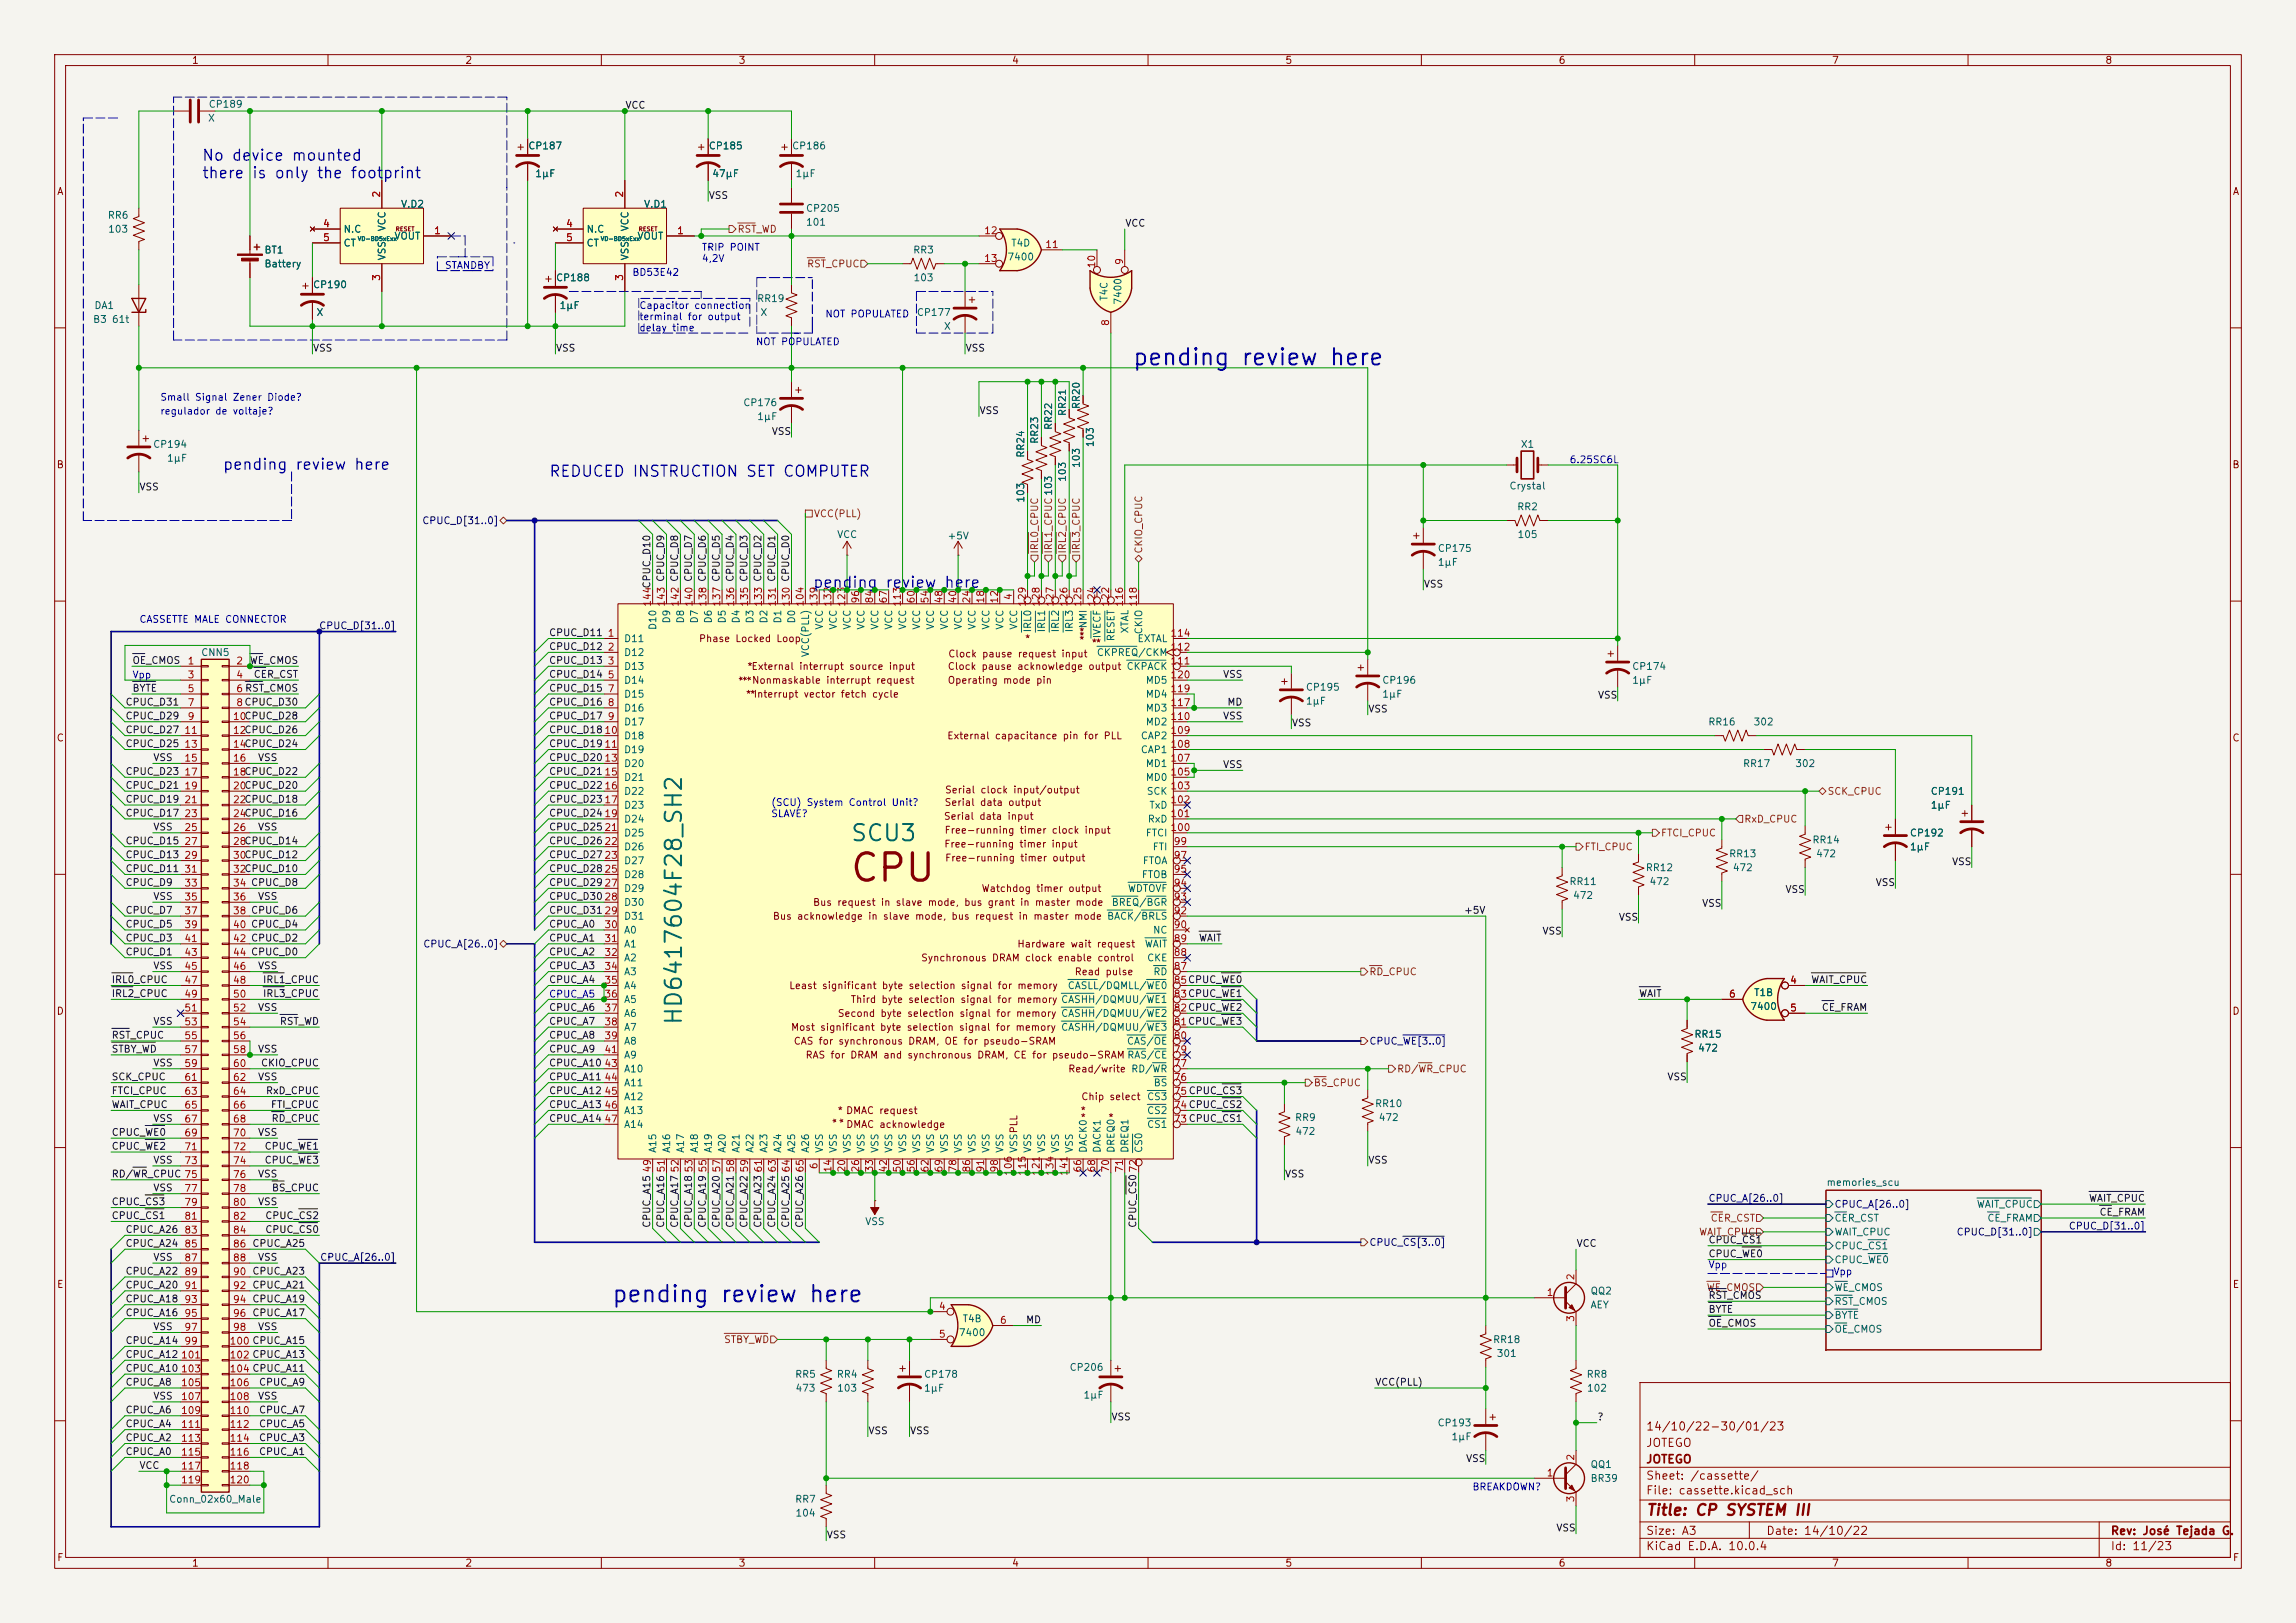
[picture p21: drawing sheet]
<svg xmlns="http://www.w3.org/2000/svg" width="420mm" height="297mm" viewBox="0 0 420 297" stroke-linecap="round" stroke-linejoin="round" font-family="sans-serif">
<defs><g id="words">
<text font-size="5" fill="#840000" x="155.2" y="162.6">CPU</text>
<g font-size="3" fill="#0000c2">
<text x="207" y="67.6">pending review here</text>
<text x="111.8" y="239.1">pending review here</text>
</g>
<g font-size="3" fill="#006464">
<text x="155.4" y="154.7">SCU3</text>
<text x="125.5" y="187.8" transform="rotate(-90 125.5 187.8)">HD6417604F28_SH2</text>
</g>
<g font-size="2" fill="#0000c2">
<text x="36.8" y="29.9">No device mounted</text>
<text x="36.8" y="33.1">there</text>
<text x="46" y="33.1">is only the footprint</text>
<text x="40.6" y="86.5">pending</text>
<text x="53.9" y="86.5">review here</text>
<text x="100.3" y="87.7">REDUCED INSTRUCTION SET COMPUTER</text>
<text x="148.6" y="108.1">pending review here</text>
</g>
<text font-size="2" fill="#840000" x="301" y="277.8">Title: CP SYSTEM III</text>
<g font-size="1.5" fill="#840000">
<text x="301" y="262.1">14/10/22-30/01/23</text>
<text x="301" y="268.1">JOTEGO</text>
<text x="301" y="265.1">JOTEGO</text>
<text x="301" y="273.8">File: cassette.kicad_sch</text>
<text x="301" y="271.1">Sheet: /cassette/</text>
<text x="301" y="281.2">Size: A3</text>
<text x="323" y="281.2">Date: 14/10/22</text>
<text x="386" y="281.2">Rev: José Tejada G.</text>
<text x="301" y="284">KiCad E.D.A. 10.0.4</text>
<text x="386" y="284">Id: 11/23</text>
</g>
<g font-size="1.3" fill="#840000">
<text x="35" y="12">1</text>
<text x="85" y="12">2</text>
<text x="135" y="12">3</text>
<text x="185" y="12">4</text>
<text x="235" y="12">5</text>
<text x="285" y="12">6</text>
<text x="335" y="12">7</text>
<text x="385" y="12">8</text>
<text x="10.3" y="36">A</text>
<text x="408.3" y="36">A</text>
<text x="10.3" y="86">B</text>
<text x="408.2" y="86">B</text>
<text x="127.7" y="117.8">Phase Locked Loop</text>
<text x="187.4" y="117.8">*</text>
<text x="197.3" y="116.5">*</text>
<text x="199.6" y="118.6">**</text>
<text x="136.6" y="122.9">*External interrupt source input</text>
<text x="136.9" y="124.8" transform="rotate(-90 136.9 124.8)">*</text>
<text x="137.5" y="125.4">Nonmaskable interrupt request</text>
<text x="137.6" y="124.8" transform="rotate(-90 137.6 124.8)">*</text>
<text x="138.4" y="124.8" transform="rotate(-90 138.4 124.8)">*</text>
<text x="173.3" y="125.4">Operating mode pin</text>
<text x="173.3" y="122.9">Clock pause acknowledge output CKPACK</text>
<text x="173.4" y="120.6">Clock pause request input</text>
<text x="136.3" y="128">**Interrupt vector fetch cycle</text>
<text x="10.3" y="136">C</text>
<text x="173.2" y="135.6">External capacitance pin for PLL</text>
<text x="408.2" y="136">C</text>
<text x="172.7" y="147.8">Serial data output</text>
<text x="172.8" y="145.5">Serial clock input/output</text>
<text x="172.6" y="150.3">Serial data input</text>
<text x="172.6" y="155.4">Free-running timer input</text>
<text x="172.7" y="152.9">Free-running timer clock input</text>
<text x="172.8" y="157.9">Free-running timer output</text>
<text x="148.6" y="166.1">Bus request in slave mode, bus grant in master mode</text>
<text x="179.5" y="163.5">Watchdog timer output</text>
<text x="141.3" y="168.6">Bus acknowledge in slave mode, bus request in master mode BACK/BRLS</text>
<text x="186" y="173.7">Hardware wait request</text>
<text x="168.4" y="176.2">Synchronous DRAM clock enable control</text>
<text x="196.5" y="178.8">Read pulse</text>
<text x="10.3" y="186">D</text>
<text x="144.3" y="181.3">Least significant byte selection signal for memory</text>
<text x="155.5" y="183.9">Third byte selection signal for memory CASHH/DQMUU/WE1</text>
<text x="408.2" y="186">D</text>
<text x="144.6" y="188.9">Most significant byte selection signal for memory CASHH/DQMUU/WE3</text>
<text x="145.1" y="191.5">CAS for synchronous DRAM, OE for pseudo-SRAM</text>
<text x="153.1" y="186.4">Second byte selection signal for memory CASHH/DQMUU/WE2</text>
<text x="147.2" y="194">RAS for DRAM and synchronous DRAM, CE for pseudo-SRAM RAS/CE</text>
<text x="195.3" y="196.6">Read/write RD/WR</text>
<text x="197.7" y="201.6">Chip select</text>
<text x="153.1" y="204.2">* DMAC request</text>
<text x="154" y="205.7" transform="rotate(-90 154 205.7)">*</text>
<text x="154.7" y="206.7">DMAC acknowledge</text>
<text x="155.3" y="205.7" transform="rotate(-90 155.3 205.7)">*</text>
<text x="197.5" y="204.2">*</text>
<text x="202.6" y="205.4">*</text>
<text x="10.3" y="236">E</text>
<text x="408.3" y="236">E</text>
<text x="10.3" y="286">F</text>
<text x="35" y="287">1</text>
<text x="85" y="287">2</text>
<text x="135" y="287">3</text>
<text x="185" y="287">4</text>
<text x="235" y="287">5</text>
<text x="285" y="287">6</text>
<text x="335" y="287">7</text>
<text x="385" y="287">8</text>
<text x="408.3" y="286">F</text>
</g>
<g font-size="1.3" fill="#006464">
<text x="37.9" y="22.6">X</text>
<text x="38.1" y="20">CP189</text>
<text x="96.5" y="27.6">CP187</text>
<text x="129.5" y="27.6">CP185</text>
<text x="144.8" y="27.6">CP186</text>
<text x="97.8" y="32.7">1µF</text>
<text x="130.2" y="32.7">47μF</text>
<text x="145.4" y="32.7">1µF</text>
<text x="19.6" y="40.3">RR6</text>
<text x="73.2" y="38.3">V.D2</text>
<text x="117.7" y="38.3">V.D1</text>
<text x="147.3" y="39.1">CP205</text>
<text x="147.3" y="41.6">101</text>
<text x="19.7" y="42.9">103</text>
<text x="48.3" y="46.7">BT1</text>
<text x="62.7" y="42.9">N.C</text>
<text x="62.7" y="45.4">CT</text>
<text x="70.8" y="47.8" transform="rotate(-90 70.8 47.8)">VSS</text>
<text x="70.8" y="42.4" transform="rotate(-90 70.8 42.4)">VCC</text>
<text x="72" y="44.2">VOUT</text>
<text x="107.2" y="42.9">N.C</text>
<text x="107.2" y="45.4">CT</text>
<text x="115.3" y="47.8" transform="rotate(-90 115.3 47.8)">VSS</text>
<text x="115.3" y="42.4" transform="rotate(-90 115.3 42.4)">VCC</text>
<text x="116.5" y="44.2">VOUT</text>
<text x="166.9" y="46.7">RR3</text>
<text x="184.2" y="48">7400</text>
<text x="184.9" y="45.4">T4D</text>
<text x="48.3" y="49.2">Battery</text>
<text x="57.2" y="53">CP190</text>
<text x="101.6" y="51.8">CP188</text>
<text x="167" y="51.8">103</text>
<text x="16.9" y="59.4">B3 61t</text>
<text x="17.2" y="56.9">DA1</text>
<text x="57.8" y="58.1">X</text>
<text x="102.2" y="56.9">1µF</text>
<text x="138.4" y="55.6">RR19</text>
<text x="139" y="58.1">X</text>
<text x="167.6" y="58.1">CP177</text>
<text x="202.9" y="55.2" transform="rotate(-90 202.9 55.2)">T4C</text>
<text x="205.4" y="55.9" transform="rotate(-90 205.4 55.9)">7400</text>
<text x="172.6" y="60.7">X</text>
<text x="135.9" y="74.6">CP176</text>
<text x="138.4" y="77.2">1µF</text>
<text x="195.3" y="76.2" transform="rotate(-90 195.3 76.2)">RR21</text>
<text x="197.8" y="75" transform="rotate(-90 197.8 75)">RR20</text>
<text x="27.9" y="82.3">CP194</text>
<text x="187.7" y="83.9" transform="rotate(-90 187.7 83.9)">RR24</text>
<text x="190.2" y="81.3" transform="rotate(-90 190.2 81.3)">RR23</text>
<text x="192.7" y="78.8" transform="rotate(-90 192.7 78.8)">RR22</text>
<text x="200.4" y="81.9" transform="rotate(-90 200.4 81.9)">103</text>
<text x="278.1" y="82.3">X1</text>
<text x="30.4" y="84.8">1µF</text>
<text x="195.3" y="88.3" transform="rotate(-90 195.3 88.3)">103</text>
<text x="197.8" y="85.7" transform="rotate(-90 197.8 85.7)">103</text>
<text x="276" y="89.9">Crystal</text>
<text x="187.7" y="92.1" transform="rotate(-90 187.7 92.1)">103</text>
<text x="192.7" y="90.8" transform="rotate(-90 192.7 90.8)">103</text>
<text x="277.4" y="93.7">RR2</text>
<text x="153" y="98.8">VCC</text>
<text x="173.2" y="99">+5V</text>
<text x="262.9" y="101.3">CP175</text>
<text x="277.5" y="98.8">105</text>
<text x="262.9" y="103.8">1µF</text>
<text x="114" y="117.8">D11</text>
<text x="120.4" y="115.4" transform="rotate(-90 120.4 115.4)">D10</text>
<text x="122.9" y="114.2" transform="rotate(-90 122.9 114.2)">D9</text>
<text x="125.4" y="114.2" transform="rotate(-90 125.4 114.2)">D8</text>
<text x="128" y="114.2" transform="rotate(-90 128 114.2)">D7</text>
<text x="130.5" y="114.2" transform="rotate(-90 130.5 114.2)">D6</text>
<text x="133.1" y="114.2" transform="rotate(-90 133.1 114.2)">D5</text>
<text x="135.6" y="114.2" transform="rotate(-90 135.6 114.2)">D4</text>
<text x="138.1" y="114.2" transform="rotate(-90 138.1 114.2)">D3</text>
<text x="140.7" y="114.2" transform="rotate(-90 140.7 114.2)">D2</text>
<text x="143.2" y="114.2" transform="rotate(-90 143.2 114.2)">D1</text>
<text x="145.8" y="114.2" transform="rotate(-90 145.8 114.2)">D0</text>
<text x="150.8" y="115.3" transform="rotate(-90 150.8 115.3)">VCC</text>
<text x="153.4" y="115.3" transform="rotate(-90 153.4 115.3)">VCC</text>
<text x="155.9" y="115.3" transform="rotate(-90 155.9 115.3)">VCC</text>
<text x="158.5" y="115.3" transform="rotate(-90 158.5 115.3)">VCC</text>
<text x="161" y="115.3" transform="rotate(-90 161 115.3)">VCC</text>
<text x="163.5" y="115.3" transform="rotate(-90 163.5 115.3)">VCC</text>
<text x="166.1" y="115.3" transform="rotate(-90 166.1 115.3)">VCC</text>
<text x="168.6" y="115.3" transform="rotate(-90 168.6 115.3)">VCC</text>
<text x="171.2" y="115.3" transform="rotate(-90 171.2 115.3)">VCC</text>
<text x="173.7" y="115.3" transform="rotate(-90 173.7 115.3)">VCC</text>
<text x="176.2" y="115.3" transform="rotate(-90 176.2 115.3)">VCC</text>
<text x="178.8" y="115.3" transform="rotate(-90 178.8 115.3)">VCC</text>
<text x="181.3" y="115.3" transform="rotate(-90 181.3 115.3)">VCC</text>
<text x="183.9" y="115.3" transform="rotate(-90 183.9 115.3)">VCC</text>
<text x="186.4" y="115.3" transform="rotate(-90 186.4 115.3)">VCC</text>
<text x="188.9" y="115.8" transform="rotate(-90 188.9 115.8)">IRL0</text>
<text x="191.5" y="115.8" transform="rotate(-90 191.5 115.8)">IRL1</text>
<text x="194" y="115.8" transform="rotate(-90 194 115.8)">IRL2</text>
<text x="196.6" y="115.8" transform="rotate(-90 196.6 115.8)">IRL3</text>
<text x="199.1" y="115.1" transform="rotate(-90 199.1 115.1)">NMI</text>
<text x="201.6" y="116.9" transform="rotate(-90 201.6 116.9)">IVECF</text>
<text x="204.2" y="117.5" transform="rotate(-90 204.2 117.5)">RESET</text>
<text x="206.7" y="116" transform="rotate(-90 206.7 116)">XTAL</text>
<text x="208" y="117.8">EXTAL</text>
<text x="209.3" y="116.2" transform="rotate(-90 209.3 116.2)">CKIO</text>
<text x="36.7" y="120.4">CNN5</text>
<text x="114" y="120.4">D12</text>
<text x="114" y="122.9">D13</text>
<text x="114" y="125.4">D14</text>
<text x="148.3" y="120.4" transform="rotate(-90 148.3 120.4)">VCC(PLL)</text>
<text x="200.5" y="120.4">CKPREQ/CKM</text>
<text x="209.5" y="125.4">MD5</text>
<text x="252.7" y="125.4">CP196</text>
<text x="298.5" y="122.9">CP174</text>
<text x="298.5" y="125.4">1µF</text>
<text x="114" y="128">D15</text>
<text x="114" y="130.5">D16</text>
<text x="209.5" y="130.5">MD3</text>
<text x="209.5" y="128">MD4</text>
<text x="238.8" y="126.7">CP195</text>
<text x="238.8" y="129.2">1µF</text>
<text x="252.7" y="128">1µF</text>
<text x="114" y="133.1">D17</text>
<text x="114" y="135.6">D18</text>
<text x="208.6" y="135.6">CAP2</text>
<text x="209.5" y="133.1">MD2</text>
<text x="312.4" y="133.1">RR16</text>
<text x="320.7" y="133.1">302</text>
<text x="114" y="138.1">D19</text>
<text x="114" y="140.7">D20</text>
<text x="114" y="143.2">D21</text>
<text x="208.6" y="138.1">CAP1</text>
<text x="209.5" y="143.2">MD0</text>
<text x="209.5" y="140.7">MD1</text>
<text x="318.7" y="140.7">RR17</text>
<text x="328.3" y="140.7">302</text>
<text x="114" y="145.8">D22</text>
<text x="114" y="148.3">D23</text>
<text x="209.7" y="145.8">SCK</text>
<text x="210.1" y="148.3">TxD</text>
<text x="353.1" y="145.8">CP191</text>
<text x="353.1" y="148.3">1µF</text>
<text x="114" y="150.8">D24</text>
<text x="114" y="153.4">D25</text>
<text x="114" y="155.9">D26</text>
<text x="209.5" y="153.4">FTCI</text>
<text x="209.8" y="150.8">RxD</text>
<text x="210.7" y="155.9">FTI</text>
<text x="331.4" y="154.6">RR14</text>
<text x="349.3" y="153.4">CP192</text>
<text x="349.3" y="155.9">1µF</text>
<text x="114" y="158.5">D27</text>
<text x="114" y="161">D28</text>
<text x="208.8" y="161">FTOB</text>
<text x="208.9" y="158.5">FTOA</text>
<text x="300.9" y="159.7">RR12</text>
<text x="316.2" y="157.2">RR13</text>
<text x="316.9" y="159.7">472</text>
<text x="332.1" y="157.2">472</text>
<text x="114" y="163.5">D29</text>
<text x="114" y="166.1">D30</text>
<text x="203.3" y="166.1">BREQ/BGR</text>
<text x="206.2" y="163.5">WDTOVF</text>
<text x="287" y="162.3">RR11</text>
<text x="287.6" y="164.8">472</text>
<text x="301.6" y="162.3">472</text>
<text x="114" y="168.6">D31</text>
<text x="114" y="171.2">A0</text>
<text x="114" y="173.7">A1</text>
<text x="209.3" y="173.7">WAIT</text>
<text x="210.8" y="171.2">NC</text>
<text x="114" y="176.2">A2</text>
<text x="114" y="178.8">A3</text>
<text x="209.7" y="176.2">CKE</text>
<text x="210.9" y="178.8">RD</text>
<text x="114" y="181.3">A4</text>
<text x="114" y="183.9">A5</text>
<text x="195.2" y="181.3">CASLL/DQMLL/WE0</text>
<text x="320.1" y="185.1">7400</text>
<text x="320.8" y="182.6">T1B</text>
<text x="114" y="186.4">A6</text>
<text x="114" y="188.9">A7</text>
<text x="114" y="191.5">A8</text>
<text x="206" y="191.5">CAS/OE</text>
<text x="309.8" y="190.2">RR15</text>
<text x="114" y="194">A9</text>
<text x="114" y="196.6">A10</text>
<text x="310.5" y="192.7">472</text>
<text x="114" y="199.1">A11</text>
<text x="114" y="201.6">A12</text>
<text x="209.7" y="201.6">CS3</text>
<text x="210.9" y="199.1">BS</text>
<text x="251.4" y="202.9">RR10</text>
<text x="114" y="204.2">A13</text>
<text x="114" y="206.7">A14</text>
<text x="209.7" y="206.7">CS1</text>
<text x="209.7" y="204.2">CS2</text>
<text x="236.8" y="205.4">RR9</text>
<text x="236.8" y="208">472</text>
<text x="252.1" y="205.4">472</text>
<text x="120.4" y="211.1" transform="rotate(-90 120.4 211.1)">A15</text>
<text x="122.9" y="211.1" transform="rotate(-90 122.9 211.1)">A16</text>
<text x="125.4" y="211.1" transform="rotate(-90 125.4 211.1)">A17</text>
<text x="128" y="211.1" transform="rotate(-90 128 211.1)">A18</text>
<text x="130.5" y="211.1" transform="rotate(-90 130.5 211.1)">A19</text>
<text x="133.1" y="211.1" transform="rotate(-90 133.1 211.1)">A20</text>
<text x="135.6" y="211.1" transform="rotate(-90 135.6 211.1)">A21</text>
<text x="138.1" y="211.1" transform="rotate(-90 138.1 211.1)">A22</text>
<text x="140.7" y="211.1" transform="rotate(-90 140.7 211.1)">A23</text>
<text x="143.2" y="211.1" transform="rotate(-90 143.2 211.1)">A24</text>
<text x="145.8" y="211.1" transform="rotate(-90 145.8 211.1)">A25</text>
<text x="148.3" y="211.1" transform="rotate(-90 148.3 211.1)">A26</text>
<text x="150.8" y="211.1" transform="rotate(-90 150.8 211.1)">VSS</text>
<text x="153.4" y="211.1" transform="rotate(-90 153.4 211.1)">VSS</text>
<text x="155.9" y="211.1" transform="rotate(-90 155.9 211.1)">VSS</text>
<text x="158.5" y="211.1" transform="rotate(-90 158.5 211.1)">VSS</text>
<text x="161" y="211.1" transform="rotate(-90 161 211.1)">VSS</text>
<text x="163.5" y="211.1" transform="rotate(-90 163.5 211.1)">VSS</text>
<text x="166.1" y="211.1" transform="rotate(-90 166.1 211.1)">VSS</text>
<text x="168.6" y="211.1" transform="rotate(-90 168.6 211.1)">VSS</text>
<text x="171.2" y="211.1" transform="rotate(-90 171.2 211.1)">VSS</text>
<text x="173.7" y="211.1" transform="rotate(-90 173.7 211.1)">VSS</text>
<text x="176.2" y="211.1" transform="rotate(-90 176.2 211.1)">VSS</text>
<text x="178.8" y="211.1" transform="rotate(-90 178.8 211.1)">VSS</text>
<text x="181.3" y="211.1" transform="rotate(-90 181.3 211.1)">VSS</text>
<text x="183.9" y="211.1" transform="rotate(-90 183.9 211.1)">VSS</text>
<text x="186.4" y="211.1" transform="rotate(-90 186.4 211.1)">VSSPLL</text>
<text x="188.9" y="211.1" transform="rotate(-90 188.9 211.1)">VSS</text>
<text x="191.5" y="211.1" transform="rotate(-90 191.5 211.1)">VSS</text>
<text x="194" y="211.1" transform="rotate(-90 194 211.1)">VSS</text>
<text x="196.6" y="211.1" transform="rotate(-90 196.6 211.1)">VSS</text>
<text x="199.1" y="211.1" transform="rotate(-90 199.1 211.1)">DACK0</text>
<text x="201.6" y="211.1" transform="rotate(-90 201.6 211.1)">DACK1</text>
<text x="204.2" y="211.1" transform="rotate(-90 204.2 211.1)">DREQ0</text>
<text x="206.7" y="211.1" transform="rotate(-90 206.7 211.1)">DREQ1</text>
<text x="209.3" y="211.1" transform="rotate(-90 209.3 211.1)">CS0</text>
<text x="334" y="217.3">memories_scu</text>
<text x="361.5" y="221.3">WAIT_CPUC</text>
<text x="158.2" y="224.5">VSS</text>
<text x="335.5" y="223.9">CER_CST</text>
<text x="335.5" y="226.4">WAIT_CPUC</text>
<text x="363.4" y="223.9">CE_FRAM</text>
<text x="335.5" y="231.5">CPUC_WE0</text>
<text x="335.5" y="228.9">CPUC_CS1</text>
<text x="290.8" y="237.2">QQ2</text>
<text x="290.8" y="239.7">AEY</text>
<text x="335.5" y="239.1">RST_CMOS</text>
<text x="335.5" y="236.6">WE_CMOS</text>
<text x="175.3" y="244.8">7400</text>
<text x="176" y="242.3">T4B</text>
<text x="335.5" y="241.6">BYTE</text>
<text x="335.5" y="244.2">OE_CMOS</text>
<text x="195.5" y="251.2">CP206</text>
<text x="273" y="246.1">RR18</text>
<text x="273.7" y="248.6">301</text>
<text x="145.3" y="252.4">RR5</text>
<text x="145.4" y="255">473</text>
<text x="153" y="252.4">RR4</text>
<text x="153" y="255">103</text>
<text x="168.9" y="252.4">CP178</text>
<text x="168.9" y="255">1µF</text>
<text x="198.1" y="256.2">1µF</text>
<text x="290.1" y="252.4">RR8</text>
<text x="290.2" y="255">102</text>
<text x="262.9" y="261.3">CP193</text>
<text x="265.4" y="263.9">1µF</text>
<text x="290.8" y="268.9">QQ1</text>
<text x="30.8" y="275.3">Conn_02x60_Male</text>
<text x="145.3" y="275.3">RR7</text>
<text x="290.8" y="271.5">BR39</text>
<text x="145.4" y="277.8">104</text>
</g>
<g font-size="1.3" fill="#0f0f0f">
<text x="114.3" y="20.2">VCC</text>
<text x="129.5" y="36.7">VSS</text>
<text x="205.7" y="41.8">VCC</text>
<text x="57.1" y="64.6">VSS</text>
<text x="101.6" y="64.6">VSS</text>
<text x="176.5" y="64.6">VSS</text>
<text x="179.1" y="76.1">VSS</text>
<text x="141.1" y="79.9">VSS</text>
<text x="25.4" y="90">VSS</text>
<text x="260.3" y="107.8">VSS</text>
<text x="100.3" y="116.7">CPUC_D11</text>
<text x="100.3" y="119.3">CPUC_D12</text>
<text x="24.1" y="121.8">OE_CMOS</text>
<text x="45.6" y="121.8">WE_CMOS</text>
<text x="46.3" y="124.3">CER_CST</text>
<text x="100.3" y="121.8">CPUC_D13</text>
<text x="100.3" y="124.3">CPUC_D14</text>
<text x="223.6" y="124.3">VSS</text>
<text x="22.9" y="132">CPUC_D29</text>
<text x="22.9" y="129.4">CPUC_D31</text>
<text x="24.1" y="126.9">BYTE</text>
<text x="100.3" y="129.4">CPUC_D16</text>
<text x="100.3" y="126.9">CPUC_D15</text>
<text x="100.3" y="132">CPUC_D17</text>
<text x="223.6" y="132">VSS</text>
<text x="224.4" y="129.4">MD</text>
<text x="250.2" y="130.7">VSS</text>
<text x="292.2" y="128.1">VSS</text>
<text x="22.9" y="134.5">CPUC_D27</text>
<text x="22.9" y="137">CPUC_D25</text>
<text x="100.3" y="134.5">CPUC_D1810</text>
<text x="100.3" y="137">CPUC_D1911</text>
<text x="236.2" y="133.2">VSS</text>
<text x="22.9" y="142.1">CPUC_D23</text>
<text x="27.9" y="139.6">VSS</text>
<text x="47.1" y="139.6">VSS</text>
<text x="100.3" y="142.1">CPUC_D2115</text>
<text x="100.3" y="139.6">CPUC_D2013</text>
<text x="223.6" y="140.8">VSS</text>
<text x="22.9" y="144.7">CPUC_D21</text>
<text x="22.9" y="149.7">CPUC_D17</text>
<text x="22.9" y="147.2">CPUC_D19</text>
<text x="100.3" y="144.7">CPUC_D2216</text>
<text x="100.3" y="149.7">CPUC_D2419</text>
<text x="100.3" y="147.2">CPUC_D2317</text>
<text x="22.9" y="154.8">CPUC_D15</text>
<text x="27.9" y="152.3">VSS</text>
<text x="47.1" y="152.3">VSS</text>
<text x="100.3" y="152.3">CPUC_D2521</text>
<text x="100.3" y="154.8">CPUC_D2622</text>
<text x="22.9" y="157.4">CPUC_D13</text>
<text x="22.9" y="159.9">CPUC_D11</text>
<text x="100.3" y="159.9">CPUC_D2825</text>
<text x="100.3" y="157.4">CPUC_D2723</text>
<text x="357" y="158.6">VSS</text>
<text x="22.9" y="162.4">CPUC_D9</text>
<text x="22.9" y="167.5">CPUC_D7</text>
<text x="27.9" y="165">VSS</text>
<text x="47.1" y="165">VSS</text>
<text x="100.3" y="165">CPUC_D3028</text>
<text x="100.3" y="167.5">CPUC_D3129</text>
<text x="100.3" y="162.4">CPUC_D2927</text>
<text x="267.7" y="167.5">+5V</text>
<text x="311.2" y="166.2">VSS</text>
<text x="326.5" y="163.7">VSS</text>
<text x="343" y="162.4">VSS</text>
<text x="22.9" y="172.6">CPUC_D3</text>
<text x="22.9" y="170.1">CPUC_D5</text>
<text x="100.3" y="172.6">CPUC_A1</text>
<text x="100.3" y="170.1">CPUC_A0</text>
<text x="219.2" y="172.6">WAIT</text>
<text x="282" y="171.3">VSS</text>
<text x="296" y="168.8">VSS</text>
<text x="22.9" y="175.1">CPUC_D1</text>
<text x="27.9" y="177.7">VSS</text>
<text x="47.1" y="177.7">VSS</text>
<text x="100.3" y="177.7">CPUC_A3</text>
<text x="100.3" y="175.1">CPUC_A2</text>
<text x="20.3" y="180.2">IRL0_CPUC</text>
<text x="20.3" y="182.8">IRL2_CPUC</text>
<text x="47.1" y="185.3">VSS</text>
<text x="48" y="182.8">IRL3_CPUC</text>
<text x="48" y="180.2">IRL1_CPUC</text>
<text x="100.3" y="180.2">CPUC_A4</text>
<text x="100.3" y="185.3">CPUC_A6</text>
<text x="299.7" y="182.8">WAIT</text>
<text x="331.2" y="180.2">WAIT_CPUC</text>
<text x="333.1" y="185.3">CE_FRAM</text>
<text x="20.3" y="190.4">RST_CPUC</text>
<text x="27.9" y="187.8">VSS</text>
<text x="51.1" y="187.8">RST_WD</text>
<text x="100.3" y="187.8">CPUC_A7</text>
<text x="100.3" y="190.4">CPUC_A8</text>
<text x="20.3" y="192.9">STBY_WD</text>
<text x="20.3" y="198">SCK_CPUC</text>
<text x="27.9" y="195.5">VSS</text>
<text x="47.1" y="192.9">VSS</text>
<text x="47.1" y="198">VSS</text>
<text x="47.6" y="195.5">CKIO_CPUC</text>
<text x="100.3" y="198">CPUC_A11</text>
<text x="100.3" y="192.9">CPUC_A9</text>
<text x="100.3" y="195.5">CPUC_A10</text>
<text x="304.9" y="198">VSS</text>
<text x="20.3" y="200.5">FTCI_CPUC</text>
<text x="20.3" y="203.1">WAIT_CPUC</text>
<text x="48.5" y="200.5">RxD_CPUC</text>
<text x="49.4" y="203.1">FTI_CPUC</text>
<text x="100.3" y="200.5">CPUC_A12</text>
<text x="100.3" y="203.1">CPUC_A13</text>
<text x="20.3" y="208.2">CPUC_WE0</text>
<text x="27.9" y="205.6">VSS</text>
<text x="47.1" y="208.2">VSS</text>
<text x="49.6" y="205.6">RD_CPUC</text>
<text x="100.3" y="205.6">CPUC_A14</text>
<text x="20.3" y="210.7">CPUC_WE2</text>
<text x="20.3" y="215.8">RD/WR_CPUC 75</text>
<text x="27.9" y="213.2">VSS</text>
<text x="47.1" y="215.8">VSS</text>
<text x="48.3" y="210.7">CPUC_WE1</text>
<text x="48.3" y="213.2">CPUC_WE3</text>
<text x="234.9" y="215.8">VSS</text>
<text x="250.2" y="213.2">VSS</text>
<text x="20.3" y="220.9">CPUC_CS3</text>
<text x="27.9" y="218.3">VSS</text>
<text x="47.1" y="220.9">VSS</text>
<text x="49.6" y="218.3">BS_CPUC</text>
<text x="382" y="220.2">WAIT_CPUC</text>
<text x="20.3" y="223.4">CPUC_CS1</text>
<text x="22.9" y="225.9">CPUC_A26</text>
<text x="48.4" y="225.9">CPUC_CS0</text>
<text x="48.4" y="223.4">CPUC_CS2</text>
<text x="119.3" y="224.8" transform="rotate(-90 119.3 224.8)">CPUC_A15</text>
<text x="121.8" y="224.8" transform="rotate(-90 121.8 224.8)">CPUC_A16</text>
<text x="124.3" y="224.8" transform="rotate(-90 124.3 224.8)">CPUC_A17</text>
<text x="126.9" y="224.8" transform="rotate(-90 126.9 224.8)">CPUC_A18</text>
<text x="129.4" y="224.8" transform="rotate(-90 129.4 224.8)">CPUC_A19</text>
<text x="132" y="224.8" transform="rotate(-90 132 224.8)">CPUC_A20</text>
<text x="134.5" y="224.8" transform="rotate(-90 134.5 224.8)">CPUC_A21</text>
<text x="137" y="224.8" transform="rotate(-90 137 224.8)">CPUC_A22</text>
<text x="139.6" y="224.8" transform="rotate(-90 139.6 224.8)">CPUC_A23</text>
<text x="142.1" y="224.8" transform="rotate(-90 142.1 224.8)">CPUC_A24</text>
<text x="144.7" y="224.8" transform="rotate(-90 144.7 224.8)">CPUC_A25</text>
<text x="147.2" y="224.8" transform="rotate(-90 147.2 224.8)">CPUC_A26</text>
<text x="208.2" y="224.8" transform="rotate(-90 208.2 224.8)">CPUC_CS072</text>
<text x="312.4" y="227.8">CPUC_CS1</text>
<text x="383.9" y="222.8">CE_FRAM</text>
<text x="22.9" y="233.6">CPUC_A22</text>
<text x="22.9" y="228.5">CPUC_A24</text>
<text x="27.9" y="231">VSS</text>
<text x="46.1" y="233.6">CPUC_A23</text>
<text x="46.1" y="228.5">CPUC_A25</text>
<text x="47.1" y="231">VSS</text>
<text x="288.3" y="228.5">VCC</text>
<text x="312.4" y="230.4">CPUC_WE0</text>
<text x="22.9" y="238.6">CPUC_A18</text>
<text x="22.9" y="236.1">CPUC_A20</text>
<text x="46.1" y="236.1">CPUC_A21</text>
<text x="46.1" y="238.6">CPUC_A19</text>
<text x="312.4" y="238">RST_CMOS</text>
<text x="22.9" y="241.2">CPUC_A16</text>
<text x="27.9" y="243.7">VSS</text>
<text x="46.1" y="241.2">CPUC_A17</text>
<text x="47.1" y="243.7">VSS</text>
<text x="187.6" y="242.4">MD</text>
<text x="312.4" y="240.5">BYTE</text>
<text x="312.4" y="243.1">OE_CMOS</text>
<text x="22.9" y="246.3">CPUC_A14</text>
<text x="22.9" y="248.8">CPUC_A12</text>
<text x="22.9" y="251.3">CPUC_A10</text>
<text x="22.9" y="253.9">CPUC_A8</text>
<text x="27.9" y="256.4">VSS</text>
<text x="47.1" y="256.4">VSS</text>
<text x="47.3" y="253.9">CPUC_A9</text>
<text x="251.5" y="253.9">VCC(PLL)</text>
<text x="22.9" y="261.5">CPUC_A4</text>
<text x="22.9" y="259">CPUC_A6</text>
<text x="47.3" y="259">CPUC_A7</text>
<text x="47.3" y="261.5">CPUC_A5</text>
<text x="158.7" y="262.8">VSS</text>
<text x="166.4" y="262.8">VSS</text>
<text x="203.2" y="260.2">VSS</text>
<text x="292.1" y="260.2">?</text>
<text x="22.9" y="266.6">CPUC_A0</text>
<text x="22.9" y="264">CPUC_A2</text>
<text x="25.4" y="269.1">VCC</text>
<text x="47.3" y="264">CPUC_A3</text>
<text x="47.3" y="266.6">CPUC_A1</text>
<text x="268.1" y="267.8">VSS</text>
<text x="151.1" y="281.8">VSS</text>
<text x="284.6" y="280.5">VSS</text>
</g>
<g font-size="1.3" fill="#a90000">
<text x="59" y="41.9">4</text>
<text x="69.8" y="36.3" transform="rotate(-90 69.8 36.3)">2</text>
<text x="103.4" y="41.9">4</text>
<text x="114.3" y="36.3" transform="rotate(-90 114.3 36.3)">2</text>
<text x="59" y="44.4">5</text>
<text x="79.3" y="43.2">1</text>
<text x="103.4" y="44.4">5</text>
<text x="123.8" y="43.2">1</text>
<text x="179.9" y="43.2">12</text>
<text x="191.1" y="45.7">11</text>
<text x="69.8" y="51.5" transform="rotate(-90 69.8 51.5)">3</text>
<text x="114.3" y="51.5" transform="rotate(-90 114.3 51.5)">3</text>
<text x="179.9" y="48.2">13</text>
<text x="200.6" y="49.2" transform="rotate(-90 200.6 49.2)">10</text>
<text x="205.7" y="48.6" transform="rotate(-90 205.7 48.6)">9</text>
<text x="203.2" y="59.8" transform="rotate(-90 203.2 59.8)">8</text>
<text x="119.4" y="111.1" transform="rotate(-90 119.4 111.1)">144CPUC_D10</text>
<text x="121.9" y="111.1" transform="rotate(-90 121.9 111.1)">143 CPUC_D9</text>
<text x="124.4" y="111.1" transform="rotate(-90 124.4 111.1)">142 CPUC_D8</text>
<text x="127" y="111.1" transform="rotate(-90 127 111.1)">140 CPUC_D7</text>
<text x="129.5" y="111.1" transform="rotate(-90 129.5 111.1)">138 CPUC_D6</text>
<text x="132.1" y="111.1" transform="rotate(-90 132.1 111.1)">137 CPUC_D5</text>
<text x="134.6" y="111.1" transform="rotate(-90 134.6 111.1)">136 CPUC_D4</text>
<text x="137.1" y="111.1" transform="rotate(-90 137.1 111.1)">135 CPUC_D3</text>
<text x="139.7" y="111.1" transform="rotate(-90 139.7 111.1)">133 CPUC_D2</text>
<text x="142.2" y="111.1" transform="rotate(-90 142.2 111.1)">131 CPUC_D1</text>
<text x="144.8" y="111.1" transform="rotate(-90 144.8 111.1)">130 CPUC_D0</text>
<text x="147.3" y="111.1" transform="rotate(-90 147.3 111.1)">104</text>
<text x="149.8" y="111.1" transform="rotate(-90 149.8 111.1)">139</text>
<text x="152.4" y="111.1" transform="rotate(-90 152.4 111.1)">132</text>
<text x="154.9" y="111.1" transform="rotate(-90 154.9 111.1)">123</text>
<text x="157.5" y="110.5" transform="rotate(-90 157.5 110.5)">96</text>
<text x="160" y="110.5" transform="rotate(-90 160 110.5)">84</text>
<text x="162.5" y="110.5" transform="rotate(-90 162.5 110.5)">67</text>
<text x="165.1" y="111.1" transform="rotate(-90 165.1 111.1)">113</text>
<text x="167.6" y="110.5" transform="rotate(-90 167.6 110.5)">60</text>
<text x="170.2" y="110.5" transform="rotate(-90 170.2 110.5)">54</text>
<text x="172.7" y="110.5" transform="rotate(-90 172.7 110.5)">48</text>
<text x="175.2" y="110.5" transform="rotate(-90 175.2 110.5)">40</text>
<text x="177.8" y="110.5" transform="rotate(-90 177.8 110.5)">24</text>
<text x="180.3" y="110.5" transform="rotate(-90 180.3 110.5)">18</text>
<text x="182.9" y="110.5" transform="rotate(-90 182.9 110.5)">12</text>
<text x="185.4" y="109.9" transform="rotate(-90 185.4 109.9)">4</text>
<text x="187.9" y="111.1" transform="rotate(-90 187.9 111.1)">129</text>
<text x="190.5" y="111.1" transform="rotate(-90 190.5 111.1)">128</text>
<text x="193" y="111.1" transform="rotate(-90 193 111.1)">127</text>
<text x="195.6" y="111.1" transform="rotate(-90 195.6 111.1)">126</text>
<text x="198.1" y="111.1" transform="rotate(-90 198.1 111.1)">125</text>
<text x="200.6" y="111.1" transform="rotate(-90 200.6 111.1)">124</text>
<text x="203.2" y="111.1" transform="rotate(-90 203.2 111.1)">122</text>
<text x="205.7" y="111.1" transform="rotate(-90 205.7 111.1)">116</text>
<text x="208.3" y="111.1" transform="rotate(-90 208.3 111.1)">118</text>
<text x="111.1" y="116.8">1</text>
<text x="111.1" y="119.4">2</text>
<text x="214" y="119.4">112</text>
<text x="214" y="116.8">114</text>
<text x="34.2" y="121.9">1</text>
<text x="34.2" y="124.4">3</text>
<text x="43.1" y="121.9">2</text>
<text x="43.1" y="124.4">4</text>
<text x="111.1" y="121.9">3</text>
<text x="111.1" y="124.4">5</text>
<text x="214" y="121.9">111</text>
<text x="214" y="124.4">120</text>
<text x="34.2" y="127">5</text>
<text x="34.2" y="129.5">7</text>
<text x="43.1" y="127">6RST_CMOS</text>
<text x="43.1" y="129.5">8CPUC_D30</text>
<text x="111.1" y="127">7</text>
<text x="111.1" y="129.5">8</text>
<text x="214" y="129.5">117</text>
<text x="214" y="127">119</text>
<text x="33.6" y="134.6">11</text>
<text x="33.6" y="137.1">13</text>
<text x="34.2" y="132.1">9</text>
<text x="42.5" y="132.1">10CPUC_D28</text>
<text x="42.5" y="134.6">12CPUC_D26</text>
<text x="42.5" y="137.1">14CPUC_D24</text>
<text x="111.1" y="132.1">9</text>
<text x="214" y="137.1">108</text>
<text x="214" y="134.6">109</text>
<text x="214" y="132.1">110</text>
<text x="33.6" y="139.7">15</text>
<text x="33.6" y="142.2">17</text>
<text x="42.5" y="139.7">16</text>
<text x="42.5" y="142.2">18CPUC_D22</text>
<text x="214" y="142.2">105</text>
<text x="214" y="139.7">107</text>
<text x="33.6" y="144.8">19</text>
<text x="33.6" y="147.3">21</text>
<text x="33.6" y="149.8">23</text>
<text x="42.5" y="144.8">20CPUC_D20</text>
<text x="42.5" y="147.3">22CPUC_D18</text>
<text x="42.5" y="149.8">24CPUC_D16</text>
<text x="214" y="149.8">101</text>
<text x="214" y="147.3">102</text>
<text x="214" y="144.8">103</text>
<text x="33.6" y="152.4">25</text>
<text x="33.6" y="154.9">27</text>
<text x="42.5" y="152.4">26</text>
<text x="42.5" y="154.9">28CPUC_D14</text>
<text x="214" y="152.4">100</text>
<text x="214.6" y="154.9">99</text>
<text x="33.6" y="157.5">29</text>
<text x="33.6" y="160">31</text>
<text x="42.5" y="157.5">30CPUC_D12</text>
<text x="42.5" y="160">32CPUC_D10</text>
<text x="214.6" y="160">95</text>
<text x="214.6" y="157.5">97</text>
<text x="33.6" y="162.5">33</text>
<text x="33.6" y="165.1">35</text>
<text x="33.6" y="167.6">37</text>
<text x="42.5" y="162.5">34 CPUC_D8</text>
<text x="42.5" y="165.1">36</text>
<text x="42.5" y="167.6">38 CPUC_D6</text>
<text x="214.6" y="167.6">92</text>
<text x="214.6" y="165.1">93</text>
<text x="214.6" y="162.5">94</text>
<text x="33.6" y="170.2">39</text>
<text x="33.6" y="172.7">41</text>
<text x="42.5" y="170.2">40 CPUC_D4</text>
<text x="42.5" y="172.7">42 CPUC_D2</text>
<text x="110.4" y="170.2">30</text>
<text x="110.4" y="172.7">31</text>
<text x="214.6" y="172.7">89</text>
<text x="214.6" y="170.2">90</text>
<text x="33.6" y="175.2">43</text>
<text x="33.6" y="177.8">45</text>
<text x="42.5" y="175.2">44 CPUC_D0</text>
<text x="42.5" y="177.8">46</text>
<text x="110.4" y="175.2">32</text>
<text x="110.4" y="177.8">34</text>
<text x="214.6" y="177.8">87</text>
<text x="214.6" y="175.2">88</text>
<text x="33.6" y="180.3">47</text>
<text x="33.6" y="182.9">49</text>
<text x="33.6" y="185.4">51</text>
<text x="42.5" y="180.3">48</text>
<text x="42.5" y="182.9">50</text>
<text x="42.5" y="185.4">52</text>
<text x="110.4" y="180.3">35</text>
<text x="110.4" y="182.9">36</text>
<text x="110.4" y="185.4">37</text>
<text x="214.6" y="185.4">82CPUC_WE2</text>
<text x="214.6" y="182.9">83CPUC_WE1</text>
<text x="214.6" y="180.3">85CPUC_WE0</text>
<text x="316.2" y="182.9">6</text>
<text x="327.3" y="180.3">4</text>
<text x="327.3" y="185.4">5</text>
<text x="33.6" y="187.9">53</text>
<text x="33.6" y="190.5">55</text>
<text x="42.5" y="187.9">54</text>
<text x="42.5" y="190.5">56</text>
<text x="110.4" y="187.9">38</text>
<text x="110.4" y="190.5">39</text>
<text x="214.6" y="190.5">80</text>
<text x="214.6" y="187.9">81CPUC_WE3</text>
<text x="33.6" y="193">57</text>
<text x="33.6" y="195.6">59</text>
<text x="42.5" y="193">58</text>
<text x="42.5" y="195.6">60</text>
<text x="110.4" y="193">41</text>
<text x="110.4" y="195.6">43</text>
<text x="214.6" y="195.6">77</text>
<text x="214.6" y="193">79</text>
<text x="33.6" y="198.1">61</text>
<text x="33.6" y="200.6">63</text>
<text x="33.6" y="203.2">65</text>
<text x="42.5" y="198.1">62</text>
<text x="42.5" y="200.6">64</text>
<text x="42.5" y="203.2">66</text>
<text x="110.4" y="198.1">44</text>
<text x="110.4" y="200.6">45</text>
<text x="110.4" y="203.2">46</text>
<text x="214.6" y="203.2">74CPUC_CS2</text>
<text x="214.6" y="200.6">75CPUC_CS3</text>
<text x="214.6" y="198.1">76</text>
<text x="33.6" y="205.7">67</text>
<text x="33.6" y="208.3">69</text>
<text x="42.5" y="205.7">68</text>
<text x="42.5" y="208.3">70</text>
<text x="110.4" y="205.7">47</text>
<text x="214.6" y="205.7">73CPUC_CS1</text>
<text x="33.6" y="210.8">71</text>
<text x="33.6" y="213.3">73</text>
<text x="42.5" y="210.8">72</text>
<text x="42.5" y="213.3">74</text>
<text x="42.5" y="215.9">76</text>
<text x="119.4" y="214.7" transform="rotate(-90 119.4 214.7)">49</text>
<text x="121.9" y="214.7" transform="rotate(-90 121.9 214.7)">51</text>
<text x="124.4" y="214.7" transform="rotate(-90 124.4 214.7)">52</text>
<text x="127" y="214.7" transform="rotate(-90 127 214.7)">53</text>
<text x="129.5" y="214.7" transform="rotate(-90 129.5 214.7)">55</text>
<text x="132.1" y="214.7" transform="rotate(-90 132.1 214.7)">57</text>
<text x="134.6" y="214.7" transform="rotate(-90 134.6 214.7)">58</text>
<text x="137.1" y="214.7" transform="rotate(-90 137.1 214.7)">59</text>
<text x="139.7" y="214.7" transform="rotate(-90 139.7 214.7)">61</text>
<text x="142.2" y="214.7" transform="rotate(-90 142.2 214.7)">63</text>
<text x="144.8" y="214.7" transform="rotate(-90 144.8 214.7)">64</text>
<text x="147.3" y="214.7" transform="rotate(-90 147.3 214.7)">65</text>
<text x="149.8" y="214.1" transform="rotate(-90 149.8 214.1)">6</text>
<text x="152.4" y="214.7" transform="rotate(-90 152.4 214.7)">14</text>
<text x="154.9" y="214.7" transform="rotate(-90 154.9 214.7)">20</text>
<text x="157.5" y="214.7" transform="rotate(-90 157.5 214.7)">26</text>
<text x="160" y="214.7" transform="rotate(-90 160 214.7)">33</text>
<text x="162.5" y="214.7" transform="rotate(-90 162.5 214.7)">42</text>
<text x="165.1" y="214.7" transform="rotate(-90 165.1 214.7)">50</text>
<text x="167.6" y="214.7" transform="rotate(-90 167.6 214.7)">56</text>
<text x="170.2" y="214.7" transform="rotate(-90 170.2 214.7)">62</text>
<text x="172.7" y="214.7" transform="rotate(-90 172.7 214.7)">69</text>
<text x="175.2" y="214.7" transform="rotate(-90 175.2 214.7)">78</text>
<text x="177.8" y="214.7" transform="rotate(-90 177.8 214.7)">86</text>
<text x="180.3" y="214.7" transform="rotate(-90 180.3 214.7)">91</text>
<text x="182.9" y="214.7" transform="rotate(-90 182.9 214.7)">98</text>
<text x="185.4" y="215.3" transform="rotate(-90 185.4 215.3)">106</text>
<text x="187.9" y="215.3" transform="rotate(-90 187.9 215.3)">115</text>
<text x="190.5" y="215.3" transform="rotate(-90 190.5 215.3)">121</text>
<text x="193" y="215.3" transform="rotate(-90 193 215.3)">134</text>
<text x="195.6" y="215.3" transform="rotate(-90 195.6 215.3)">141</text>
<text x="198.1" y="214.7" transform="rotate(-90 198.1 214.7)">66</text>
<text x="200.6" y="214.7" transform="rotate(-90 200.6 214.7)">68</text>
<text x="203.2" y="214.7" transform="rotate(-90 203.2 214.7)">70</text>
<text x="205.7" y="214.7" transform="rotate(-90 205.7 214.7)">71</text>
<text x="33.6" y="218.4">77</text>
<text x="33.6" y="221">79</text>
<text x="42.5" y="218.4">78</text>
<text x="42.5" y="221">80</text>
<text x="33.6" y="223.5">81</text>
<text x="33.6" y="226">83</text>
<text x="42.5" y="223.5">82</text>
<text x="42.5" y="226">84</text>
<text x="33.6" y="228.6">85</text>
<text x="33.6" y="231.1">87</text>
<text x="33.6" y="233.7">89</text>
<text x="42.5" y="228.6">86</text>
<text x="42.5" y="231.1">88</text>
<text x="42.5" y="233.7">90</text>
<text x="33.6" y="236.2">91</text>
<text x="33.6" y="238.7">93</text>
<text x="42.5" y="236.2">92</text>
<text x="42.5" y="238.7">94</text>
<text x="282.8" y="237.5">1</text>
<text x="288.3" y="234.4" transform="rotate(-90 288.3 234.4)">2</text>
<text x="33.6" y="241.3">95</text>
<text x="33.6" y="243.8">97</text>
<text x="42.5" y="241.3">96</text>
<text x="42.5" y="243.8">98</text>
<text x="171.6" y="240">4</text>
<text x="171.6" y="245.1">5</text>
<text x="182.8" y="242.5">6</text>
<text x="288.3" y="242" transform="rotate(-90 288.3 242)">3</text>
<text x="33" y="248.9">101</text>
<text x="33" y="251.4">103</text>
<text x="33.6" y="246.4">99</text>
<text x="41.9" y="246.4">100 CPUC_A15</text>
<text x="41.9" y="248.9">102 CPUC_A13</text>
<text x="41.9" y="251.4">104 CPUC_A11</text>
<text x="33" y="254">105</text>
<text x="33" y="256.5">107</text>
<text x="41.9" y="254">106</text>
<text x="41.9" y="256.5">108</text>
<text x="33" y="259.1">109</text>
<text x="33" y="261.6">111</text>
<text x="41.9" y="259.1">110</text>
<text x="41.9" y="261.6">112</text>
<text x="33" y="264.1">113</text>
<text x="33" y="266.7">115</text>
<text x="33" y="269.2">117</text>
<text x="41.9" y="264.1">114</text>
<text x="41.9" y="266.7">116</text>
<text x="41.9" y="269.2">118</text>
<text x="288.3" y="267.4" transform="rotate(-90 288.3 267.4)">2</text>
<text x="33" y="271.8">119</text>
<text x="41.9" y="271.8">120</text>
<text x="282.8" y="270.5">1</text>
<text x="288.3" y="275" transform="rotate(-90 288.3 275)">3</text>
</g>
<g font-size="1.3" fill="#0000c2">
<text x="128.3" y="46.2">TRIP POINT</text>
<text x="81.3" y="49.5">STANDBY</text>
<text x="115.6" y="50.8">BD53E42</text>
<text x="128.3" y="48.2">4,2V</text>
<text x="116.8" y="56.8">Capacitor connection</text>
<text x="116.8" y="58.9">terminal for output</text>
<text x="150.9" y="58.4">NOT POPULATED</text>
<text x="116.8" y="60.9">delay time</text>
<text x="138.2" y="63.5">NOT POPULATED</text>
<text x="29.2" y="73.6">Small Signal Zener Diode?</text>
<text x="29.2" y="76.2">regulador de voltaje?</text>
<text x="287" y="85.1">6.25SC6L</text>
<text x="25.4" y="114.3">CASSETTE MALE CONNECTOR</text>
<text x="24.1" y="124.4">Vpp</text>
<text x="141" y="147.8">(SCU) System Control Unit?</text>
<text x="141" y="149.8">SLAVE?</text>
<text x="100.3" y="182.9">CPUC_A5</text>
<text x="312.4" y="232.4">Vpp</text>
<text x="335.3" y="233.7">Vpp</text>
<text x="269.2" y="273">BREAKDOWN?</text>
</g>
<g font-size="1.3" fill="#725600">
<text x="134.8" y="42.9">RST_WD</text>
<text x="147.5" y="49.2">RST_CPUC</text>
<text x="148.8" y="95">VCC(PLL)</text>
<text x="190.2" y="101.4" transform="rotate(-90 190.2 101.4)">IRL0_CPUC</text>
<text x="192.7" y="101.4" transform="rotate(-90 192.7 101.4)">IRL1_CPUC103</text>
<text x="195.3" y="101.4" transform="rotate(-90 195.3 101.4)">IRL2_CPUC</text>
<text x="197.8" y="101.4" transform="rotate(-90 197.8 101.4)">IRL3_CPUC</text>
<text x="209.3" y="101.4" transform="rotate(-90 209.3 101.4)">CKIO_CPUC</text>
<text x="334.2" y="145.8">SCK_CPUC</text>
<text x="289.8" y="155.9">FTI_CPUC</text>
<text x="303.7" y="153.4">FTCI_CPUC</text>
<text x="319" y="150.8">RxD_CPUC</text>
<text x="250.4" y="178.8">RD_CPUC</text>
<text x="255.5" y="196.6">RD/WR_CPUC</text>
<text x="240.2" y="199.1">BS_CPUC</text>
<text x="310.7" y="226.4">WAIT_CPUC</text>
<text x="312.8" y="223.9">CER_CST</text>
<text x="312.1" y="236.6">WE_CMOS</text>
<text x="132.4" y="246.1">STBY_WD</text>
</g>
<g font-size="1.3" fill="#000084">
<text x="77.1" y="96.2">CPUC_D[31..0]</text>
<text x="58.3" y="115.4">CPUC_D[31..0]</text>
<text x="77.3" y="173.7">CPUC_A[26..0]</text>
<text x="250.4" y="191.5">CPUC_WE[3..0]</text>
<text x="312.4" y="220.2">CPUC_A[26..0]</text>
<text x="335.5" y="221.3">CPUC_A[26..0]</text>
<text x="357.8" y="226.4">CPUC_D[31..0]</text>
<text x="378.3" y="225.3">CPUC_D[31..0]</text>
<text x="58.5" y="231">CPUC_A[26..0]</text>
<text x="250.4" y="228.3">CPUC_CS[3..0]</text>
</g>
<g font-size=".8" fill="#006464">
<text x="65.4" y="44.3">VD-BD5xExx</text>
<text x="109.8" y="44.3">VD-BD5xExx</text>
</g>
<g font-size=".8" fill="#840000">
<text x="72.3" y="42.5">RESET</text>
<text x="116.7" y="42.5">RESET</text>
</g>
</g></defs>
<path d="M0 0h420v297h-420z" fill="#f5f4ef" stroke="#f5f4ef" stroke-width=".18"/>
<g fill="none" stroke="#840000" stroke-width=".18">
<path d="M10 10h400v277h-400zM12 12h396v273h-396zM60 10v2M110 10v2M160 10v2M210 10v2M260 10v2M310 10v2M360 10v2M144.8 52.1v1.5l1 .4-2 .7 2 .8-2 .8 2 .7-2 .8 1 .4v1.5M10 60h2M408 60h2"/>
<path d="M10 110h2M408 110h2M10 160h2M408 160h2M10 210h2M334 217.8h39.4v29.2h-39.4zM408 210h2M300 253h108v32h-108zM10 260h2M300 278.5h108M300 274.5h108M300 268.5h108"/>
<path d="M320 278.5v3M384 278.5v6.5M408 260h2M60 285v2M110 285v2M160 285v2M210 285v2M260 285v2M300 281.5h108M310 285v2M360 285v2"/>
</g>
<g fill="none" stroke="#006464" stroke-width=".18">
<path d="M334 219.7h.6l.7 .6-.7 .7h-.6zM361.6 219.2h10M372.1 219.7h.6l.7 .6-.7 .7h-.6zM334 222.2h.6l.7 .7-.7 .6h-.6zM334 224.8h.6l.7 .6-.7 .7h-.6zM334 229.9h.6l.7 .6-.7 .6h-.6zM334 227.3h.6l.7 .7-.7 .6h-.6zM334 237.5h.6l.7 .6-.7 .7h-.6zM334 234.9h.6l.7 .7-.7 .6h-.6zM335.6 221.8h2.2M335.6 237h3.2M335.6 234.5h2.3"/>
<path d="M335.6 239.6h4.2M341.7 229.4h3.6M341.7 226.9h3.4M363.6 221.8h2.1M372.1 224.8h.6l.7 .6-.7 .7h-.6zM372.1 222.2h.6l.7 .7-.7 .6h-.6zM334 240h.6l.7 .7-.7 .6h-.6zM334 242.6h.6l.7 .6-.7 .6h-.6zM335.6 242.1h2.2"/>
</g>
<path d="M106.7 38.1h15.2v10.2h-15.2z" fill="#ffffc2"/>
<path d="M106.7 38.1h15.2v10.2h-15.2zM114.3 33v5.1M101.2 41.5l.8 .8M101.6 41.9h5.1M101.6 44.5h5.1M102 41.5l-.8 .8M114.3 48.3v5M121.9 43.2h5.1" fill="none" stroke="#840000" stroke-width=".18"/>
<path d="M182.9 41.9h3.2M182.9 49.5h3.2" fill="none" stroke="#ffffc2" stroke-width=".18"/>
<g fill="#ffffc2" stroke="#ffffc2" stroke-width=".18">
<path d="M185.5 44.4l5 1.3a5.2 5.2 0 0 1-4.4 3.8z"/>
<path d="M186.1 41.9a5.1 5.1 0 0 1 4.4 3.8l-5 1.3z"/>
</g>
<path d="M182.9 41.9h3.2v7.6h-3.2a6.7 6.7 0 0 0 0-7.6z" fill="#ffffc2"/>
<path d="M182.9 41.9h3.2a5.1 5.1 0 0 1 4.4 3.8 5.2 5.2 0 0 1-4.4 3.8h-3.2a6.6 6.6 0 0 0 0-7.6z" fill="none" stroke="#840000" stroke-width=".25"/>
<g fill="none" stroke="#840000" stroke-width=".18">
<path d="M179.1 43.2h3M179.1 48.3h3M190.5 45.7h3.8"/>
<circle cx="182.8" cy="48.3" r=".63"/>
<circle cx="182.8" cy="43.2" r=".63"/>
</g>
<path d="M113 110.5h101.6v101.6h-101.6z" fill="#ffffc2"/>
<g fill="none" stroke="#840000" stroke-width=".18">
<path d="M31.7 20.3h2.8M36.6 20.3h2.8M143 26.9h1M143.5 26.4v1M144.8 25.4v2.8M144.8 29.7v3.3M144.8 34.3v2.8M144.8 39.1v2.8M55.4 52.3h1M55.9 51.8v1M57.1 50.8v2.8M57.1 55.1v3.3"/>
<path d="M99.8 51.1h1M100.3 50.5v1.1M101.6 49.5v2.8M101.6 53.8v3.4M165.1 48.3h1.5l.4-1.1 .8 2.1 .7-2.1 .8 2.1 .8-2.1 .7 2.1 .4-1h1.5M176.5 53.3v2.8M176.5 57.7v3.3M177.3 54.9h1M177.8 54.4v1M25.4 78.7v2.8M26.7 79.8v1M193 77.5v1.5l1.1 .4-2.1 .7 2.1 .8-2.1 .8 2.1 .7-2.1 .8 1 .4v1.5"/>
<path d="M195.6 74.9v1.6l1 .3-2 .8 2 .8-2 .7 2 .8-2 .7 1 .4v1.6M198.1 72.4v1.5l1 .4-2 .8 2 .7-2 .8 2 .7-2 .8 1 .4v1.5M25.4 83.1v3.3M26.2 80.3h1M154.9 99.1v2.5M154.9 99.1l-.7 1.2M154.9 99.1l.8 1.2M175.3 99.1v2.5M175.3 99.1l-.8 1.2M175.3 99.1l.7 1.2M188 82.6v1.5l1 .4-2.1 .7 2.1 .8-2.1 .7 2.1 .8-2.1 .8 1.1 .3v1.6M190.5 80v1.5l1 .4-2 .8 2 .7-2 .8 2 .8-2 .7 1 .4v1.5"/>
<path d="M110.5 116.8h2.5M110.5 119.4h2.5M113 110.5h101.6v101.6h-101.6zM119.4 108v2.5M121.9 108v2.5M124.5 108v2.5M127 108v2.5M129.5 108v2.5M132.1 108v2.5M134.6 108v2.5M137.2 108v2.5M139.7 108v2.5"/>
<path d="M142.2 108v2.5M144.8 108v2.5M147.3 108v2.5M149.9 108v2.5M152.4 108v2.5M154.9 101.6h.1M154.9 108v2.5M157.5 108v2.5M160 108v2.5M162.6 108v2.5M165.1 108v2.5M167.6 108v2.5"/>
<path d="M170.2 108v2.5M172.7 108v2.5M175.3 101.6h.1M175.3 108v2.5M177.8 108v2.5M180.3 108v2.5M182.9 108v2.5M185.4 108v2.5M188 108v1.2M190.5 108v1.2M193 108v1.2M195.6 108v1.2"/>
<path d="M198.1 108v2.5M200.7 108v1.2M203.2 108v1.2M205.7 108v2.5M208.3 108v2.5M214.6 118.7l-1.2 .7 1.2 .6M214.6 116.8h2.6M215.9 119.4h1.3M294.1 119.6h1M294.6 119.1v1M295.9 118.1v2.8M110.5 121.9h2.5"/>
<path d="M110.5 124.5h2.5M110.5 127h2.5M110.5 129.5h2.5M110.5 132.1h2.5M110.5 134.6h2.5M110.5 137.2h2.5M110.5 139.7h2.5M214.6 124.5h2.6M214.6 127h2.6M214.6 129.5h2.6M214.6 132.1h2.6M214.6 134.6h2.6"/>
<path d="M214.6 137.2h2.6M214.6 139.7h2.6M215.9 121.9h1.3M295.9 122.4v3.3M313.7 134.6h1.5l.4 1 .8-2 .7 2 .8-2 .7 2 .8-2 .4 1h1.5M322.6 137.2h1.5l.4 1 .7-2.1 .8 2.1 .8-2.1 .7 2.1 .8-2.1 .4 1.1h1.5M110.5 142.2h2.5M110.5 144.8h2.5M110.5 147.3h2.5M110.5 149.9h2.5M110.5 152.4h2.5M110.5 154.9h2.5"/>
<path d="M110.5 157.5h2.5M214.6 142.2h2.6M214.6 144.8h2.6M214.6 147.3h2.6M214.6 149.9h2.6M214.6 152.4h2.6M214.6 154.9h2.6M215.9 157.5h1.3M285.7 158.8v1.5l-1 .4 2.1 .7-2.1 .8 2.1 .7-2.1 .8 2.1 .8-1.1 .3v1.6M299.7 156.2v1.5l-1 .4 2 .8-2 .7 2 .8-2 .8 2 .7-1 .4v1.5M315 153.7v1.5l-1.1 .4 2.1 .7-2.1 .8 2.1 .8-2.1 .7 2.1 .8-1 .4v1.5M330.2 151.1v1.6l-1 .3 2 .8-2 .8 2 .7-2 .8 2 .7-1 .4v1.6"/>
<path d="M344.9 151.4h1M345.4 150.9v1M346.7 149.9v2.8M346.7 154.2v3.3M358.9 148.8h1M359.4 148.3v1.1M360.7 147.3v2.8M360.7 151.6v3.3M110.5 160h2.5M110.5 162.6h2.5M110.5 165.1h2.5M110.5 167.6h2.5"/>
<path d="M110.5 170.2h2.5M110.5 172.7h2.5M110.5 175.3h2.5M110.5 177.8h2.5M214.6 160h2.6M214.6 170.2h2.6M214.6 175.3h2.6M215.9 162.6h1.3M215.9 165.1h1.3M215.9 167.6h1.3M215.9 172.7h1.3M215.9 177.8h1.3"/>
<path d="M216.8 169.8l.8 .8M217.6 169.8l-.8 .8M110.5 180.3h2.5M110.5 182.9h2.5M110.5 185.4h2.5M110.5 188h2.5M110.5 190.5h2.5M110.5 193h2.5M110.5 195.6h2.5M110.5 198.1h2.5M215.9 180.3h1.3M215.9 182.9h1.3"/>
<path d="M215.9 185.4h1.3M215.9 188h1.3M215.9 190.5h1.3M215.9 193h1.3M215.9 195.6h1.3M215.9 198.1h1.3M250.2 199.4v1.5l-1 .4 2 .8-2 .7 2 .8-2 .7 2 .8-1 .4v1.5M308.6 186.7v1.5l-1 .4 2 .8-2 .7 2 .8-2 .7 2 .8-1 .4v1.5M110.5 200.7h2.5M110.5 203.2h2.5M110.5 205.7h2.5M119.4 212.1v2.5"/>
<path d="M121.9 212.1v2.5M124.5 212.1v2.5M127 212.1v2.5M129.5 212.1v2.5M132.1 212.1v2.5M134.6 212.1v2.5M137.2 212.1v2.5M139.7 212.1v2.5M142.2 212.1v2.5M144.8 212.1v2.5M147.3 212.1v2.5M149.9 212.1v2.5"/>
<path d="M152.4 212.1v2.5M154.9 212.1v2.5M157.5 212.1v2.5M160 212.1v2.5M162.6 212.1v2.5M165.1 212.1v2.5M167.6 212.1v2.5M170.2 212.1v2.5M172.7 212.1v2.5M175.3 212.1v2.5M177.8 212.1v2.5M180.3 212.1v2.5"/>
<path d="M182.9 212.1v2.5M185.4 212.1v2.5M188 212.1v2.5M190.5 212.1v2.5M193 212.1v2.5M195.6 212.1v2.5M198.1 212.1v2.5M200.7 212.1v2.5M203.2 212.1v2.5M205.7 212.1v2.5M208.3 213.4v1.2M215.9 200.7h1.3"/>
<path d="M215.9 203.2h1.3M215.9 205.7h1.3M234.9 201.9v1.6l-1 .3 2.1 .8-2.1 .8 2.1 .7-2.1 .8 2.1 .7-1.1 .4v1.6M151.1 248.9v1.5l1 .4-2 .8 2 .7-2 .8 2 .8-2 .7 1 .4v1.5M158.7 248.9v1.5l1.1 .4-2.1 .8 2.1 .7-2.1 .8 2.1 .8-2.1 .7 1 .4v1.5M164.6 250.4h1M165.1 249.9v1.1M166.4 248.9v2.8M166.4 253.2v3.3M151.1 271.8v1.5l1 .4-2 .7 2 .8-2 .8 2 .7-2 .8 1 .4v1.5"/>
<circle cx="188" cy="109.9" r=".63"/>
<circle cx="190.5" cy="109.9" r=".63"/>
<circle cx="193" cy="109.9" r=".63"/>
<circle cx="195.6" cy="109.9" r=".63"/>
<circle cx="200.7" cy="109.9" r=".63"/>
<circle cx="203.2" cy="109.9" r=".63"/>
<circle cx="215.3" cy="119.4" r=".63"/>
<circle cx="215.3" cy="121.9" r=".63"/>
<circle cx="215.3" cy="157.5" r=".63"/>
<circle cx="215.3" cy="177.8" r=".63"/>
<circle cx="215.3" cy="172.7" r=".63"/>
<circle cx="215.3" cy="165.1" r=".63"/>
<circle cx="215.3" cy="162.6" r=".63"/>
<circle cx="215.3" cy="167.6" r=".63"/>
<circle cx="215.3" cy="182.9" r=".63"/>
<circle cx="215.3" cy="185.4" r=".63"/>
<circle cx="215.3" cy="198.1" r=".63"/>
<circle cx="215.3" cy="180.3" r=".63"/>
<circle cx="215.3" cy="195.6" r=".63"/>
<circle cx="215.3" cy="188" r=".63"/>
<circle cx="215.3" cy="190.5" r=".63"/>
<circle cx="215.3" cy="193" r=".63"/>
<circle cx="208.3" cy="212.7" r=".63"/>
<circle cx="215.3" cy="200.7" r=".63"/>
<circle cx="215.3" cy="203.2" r=".63"/>
<circle cx="215.3" cy="205.7" r=".63"/>
</g>
<g fill="none" stroke="#006464" stroke-width=".18">
<path d="M186.9 111.8v3.9M189.4 111.8v3.9M191.9 111.8v3.9M194.5 111.8v3.9M199.6 111.8v5M200.7 118.3h7.3M202.1 111.8v5.5M206.1 120.8h7.2M195.3 179.2h5.4M202.5 166.5h4.7M203.4 164h4.7M206.3 161.5h7"/>
<path d="M208.8 166.5h4.5M209.4 171.6h3.9M209.7 164h3.6M209.7 179.2h3.6M211 176.7h2.3M194.1 186.9h6M194.1 184.3h6M194.1 181.8h6M206.2 189.4h3.3M206.2 191.9h3.3M209.7 186.9h3.6M209.7 184.3h3.6"/>
<path d="M209.7 181.8h3.6M209.8 199.6h3.5M210.8 194.5h2.5M211.1 197h2.2M211.1 189.4h2.2M211.1 191.9h2.2M207.2 207.5v3.4M209.8 204.6h3.5M209.8 202.1h3.5"/>
</g>
<g fill="none" stroke="#840000" stroke-width=".51">
<path d="M34.8 18.3v4.1M36.3 18.3v4.1M142.7 30.5a3.3 3.3 0 0 1 4.1 0M142.7 38.9h4.1M142.7 37.3h4.1M142.7 28.4h4.1M55.1 55.9a3.3 3.3 0 0 1 4.1 0M55.1 53.8h4.1M99.6 54.6a3.3 3.3 0 0 1 4 0M99.6 52.6h4M174.5 58.4a3.3 3.3 0 0 1 4.1 0M174.5 56.4h4.1"/>
<path d="M23.4 83.8a3.3 3.3 0 0 1 4 0M23.4 81.8h4M293.9 123.2a3.3 3.3 0 0 1 4 0M293.9 121.2h4M344.7 154.9a3.3 3.3 0 0 1 4 0M344.7 152.9h4M358.6 152.4a3.3 3.3 0 0 1 4.1 0M358.6 150.4h4.1M164.3 254a3.3 3.3 0 0 1 4.1 0M164.3 252h4.1"/>
</g>
<path d="M62.2 38.1h15.3v10.2h-15.3z" fill="#ffffc2"/>
<g fill="none" stroke="#840000" stroke-width=".18">
<path d="M25.4 38.1v1.5l-1 .4 2 .8-2 .7 2 .8-2 .8 2 .7-1 .4v1.5M62.2 38.1h15.3v10.2h-15.3zM69.8 33v5.1M25.4 52.1v7.6M45.7 43.2v3.3M45.7 47.5v3.3M56.8 41.5l.7 .8M57.1 41.9h5.1M57.1 44.5h5.1M57.5 41.5l-.7 .8M69.8 48.3v5M77.5 43.2h5"/>
<path d="M271.8 242.6v1.5l-1 .4 2 .7-2 .8 2 .8-2 .7 2 .8-1 .4v1.5M271.8 257.8v2.8M272.5 259.3h1.1M273 258.8v1M271.8 262.1v3.3"/>
</g>
<g fill="#840000" stroke="#840000" stroke-width=".18">
<path d="M43.4 46.5h4.6v.2h-4.6z"/>
<path d="M44.2 47.2h3v.6h-3z"/>
</g>
<path d="M24.1 54.6h2.6l-1.3 2.6zM26.7 56.6v.6h-2.6M46.5 45.2h1M47 44.7v1" fill="none" stroke="#840000" stroke-width=".25"/>
<path d="M269.7 262.9a3.3 3.3 0 0 1 4.1 0M269.7 260.9h4.1" fill="none" stroke="#840000" stroke-width=".51"/>
<path d="M199.4 49.5v3.2M207 49.5v3.2" fill="none" stroke="#ffffc2" stroke-width=".18"/>
<g fill="#ffffc2" stroke="#ffffc2" stroke-width=".18">
<path d="M199.4 52.7l5.2-.6-1.4 5.1a5.2 5.2 0 0 1-3.8-4.5z"/>
<path d="M201.9 52.2l5.1 .5a5.1 5.1 0 0 1-3.8 4.4z"/>
</g>
<path d="M199.4 49.5a6.7 6.7 0 0 0 7.6 0v3.2h-7.6z" fill="#ffffc2"/>
<path d="M199.4 49.5a6.6 6.6 0 0 0 7.6 0v3.2a5.1 5.1 0 0 1-3.8 4.4 5.2 5.2 0 0 1-3.8-4.4z" fill="none" stroke="#840000" stroke-width=".25"/>
<g fill="none" stroke="#840000" stroke-width=".18">
<path d="M200.7 45.7v3.1M203.2 57.2v3.8M205.7 45.7v3.1M144.8 69.9v2.7M144.8 74.2v3.3M145.5 71.4h1.1M146 70.9v1M203.2 248.9v2.8M203.2 253.2v3.3M204 250.4h1M204.5 249.9v1.1"/>
<circle cx="200.7" cy="49.4" r=".63"/>
<circle cx="205.7" cy="49.4" r=".63"/>
</g>
<path d="M142.7 74.9a3.3 3.3 0 0 1 4.1 0M142.7 72.9h4.1M201.2 254a3.3 3.3 0 0 1 4 0M201.2 252h4" fill="none" stroke="#840000" stroke-width=".51"/>
<path d="M174 238.8h3.2M174 246.4h3.2" fill="none" stroke="#ffffc2" stroke-width=".18"/>
<g fill="#ffffc2" stroke="#ffffc2" stroke-width=".18">
<path d="M176.6 241.2l5 1.4a5.2 5.2 0 0 1-4.4 3.8z"/>
<path d="M177.2 238.8a5.1 5.1 0 0 1 4.4 3.8l-5 1.3z"/>
</g>
<path d="M174 238.8h3.2v7.6h-3.2a6.7 6.7 0 0 0 0-7.6z" fill="#ffffc2"/>
<g fill="none" stroke="#840000" stroke-width=".25">
<path d="M177.2 238.8h-3.2a6.6 6.6 0 0 1 0 7.6h3.2M177.2 238.8a5.2 5.2 0 0 1 4.4 3.8 5.2 5.2 0 0 1-4.4 3.8"/>
<circle cx="287" cy="270.5" r="2.82"/>
</g>
<g fill="none" stroke="#840000" stroke-width=".18">
<path d="M160 219.7h.1M160 219.7v2.5M170.2 240h3M170.2 245.1h3M181.6 242.6h3.8M280.7 270.5h5.7M286.4 271.1l1.9 1.9v2.6M288.3 265.4v2.6l-1.9 1.9"/>
<circle cx="173.9" cy="240" r=".63"/>
<circle cx="173.9" cy="245.1" r=".63"/>
</g>
<g fill="#840000" stroke="#840000" stroke-width=".18">
<path d="M159.3 221h1.5l-.8 1.2z"/>
<path d="M287.5 271.8l.5 1-1-.5z"/>
</g>
<path d="M286.4 268.6v3.8" fill="none" stroke="#840000" stroke-width=".51"/>
<path d="M323.2 179.1h3.2M323.2 186.7h3.2" fill="none" stroke="#ffffc2" stroke-width=".18"/>
<g fill="#ffffc2" stroke="#ffffc2" stroke-width=".18">
<path d="M318.8 182.9l5-1.4-.6 5.2a5.2 5.2 0 0 1-4.4-3.8z"/>
<path d="M320 180.6a5.1 5.1 0 0 1 3.2-1.5l.6 5.1-5-1.3 .4-1.2z"/>
</g>
<path d="M323.2 179.1h3.2a6.6 6.6 0 0 0 0 7.6h-3.2z" fill="#ffffc2"/>
<g fill="none" stroke="#840000" stroke-width=".25">
<path d="M323.2 179.1a5.2 5.2 0 0 0-4.4 3.8 5.2 5.2 0 0 0 4.4 3.8M323.2 179.1h3.2a6.6 6.6 0 0 0 0 7.6h-3.2"/>
<circle cx="287" cy="237.5" r="2.82"/>
</g>
<g fill="none" stroke="#840000" stroke-width=".18">
<path d="M94.7 26.9h1.1M95.2 26.4v1M96.5 25.4v2.8M96.5 29.7v3.3M127.8 26.9h1M128.3 26.4v1M129.5 25.4v2.8M129.5 29.7v3.3M258.6 98h1M259.1 97.5v1.1M260.3 96.5v2.8M275.6 95.3h1.5l.4 1 .8-2.1 .7 2.1 .8-2.1 .7 2.1 .8-2.1 .4 1.1h1.5"/>
<path d="M275.6 85.1h1.9M281.3 85.1h1.9M260.3 100.8v3.3M234.4 124.7h1.1M234.9 124.2v1M236.2 123.2v2.8M236.2 127.5v3.3M248.4 122.2h1M248.9 121.7v1M250.2 120.7v2.7M250.2 125v3.3M315 182.9h3.8"/>
<path d="M327.2 180.3h3M327.2 185.4h3M280.7 237.5h5.7M286.4 238.1l1.9 1.9v2.6M288.3 232.4v2.5l-1.9 2M288.3 248.9v1.5l-1 .4 2 .8-2 .7 2 .8-2 .8 2 .7-1 .4v1.5"/>
<circle cx="326.5" cy="180.3" r=".63"/>
<circle cx="326.5" cy="185.4" r=".63"/>
</g>
<g fill="none" stroke="#840000" stroke-width=".51">
<path d="M94.5 30.5a3.3 3.3 0 0 1 4.1 0M94.5 28.4h4.1M127.5 30.5a3.3 3.3 0 0 1 4.1 0M127.5 28.4h4.1M258.3 99.6h4.1M277.5 83.8v2.6M281.3 83.8v2.6M258.3 101.6a3.3 3.3 0 0 1 4.1 0M234.2 128.3a3.3 3.3 0 0 1 4.1 0M234.2 126.2h4.1M248.2 125.7a3.3 3.3 0 0 1 4 0M248.2 123.7h4"/>
<path d="M286.4 235.6v3.8"/>
</g>
<path d="M287 239.3l.5-.5 .5 1z" fill="#840000" stroke="#840000" stroke-width=".18"/>
<path d="M278.3 82.6h2.2v5h-2.2z" fill="none" stroke="#840000" stroke-width=".3"/>
<path d="M36.8 120.7h5.1v152.3h-5.1z" fill="#ffffc2"/>
<path d="M36.8 120.7h5.1v152.3h-5.1z" fill="none" stroke="#840000" stroke-width=".25"/>
<g fill="none" stroke="#840000" stroke-width=".18">
<path d="M69.8 33v5.1M96.5 25.4v2.8M96.5 29.7v3.3M114.3 33v5.1M129.5 25.4v2.8M129.5 29.7v3.3M45.7 43.2v2.5M45.7 48.3v2.5M56.8 41.5l.7 .8M57.1 41.9h5.1M57.1 44.5h5.1M57.1 50.8v2.8"/>
<path d="M57.1 55.1v3.3M57.5 41.5l-.7 .8M69.8 48.3v5M77.5 43.2h5M101.2 41.5l.8 .8M101.6 41.9h5.1M101.6 44.5h5.1M101.6 49.5v2.8M101.6 53.8v3.4M102 41.5l-.8 .8M114.3 48.3v5M121.9 43.2h5.1"/>
<path d="M193 77.5v1.2M195.6 74.9v1.3M198.1 72.4v1.3M198.1 78.7v1.3M188 82.6v1.2M188 88.9v1.3M190.5 80v1.3M190.5 86.4v1.2M193 83.8v1.3M195.6 81.3v1.3M33 121.9h3.8M33 124.5h3.8"/>
<path d="M33 127h3.8M33 129.5h3.8M33 132.1h3.8M33 134.6h3.8M33 137.2h3.8M33 139.7h3.8M36.8 121.8h1.3v.2h-1.3zM36.8 124.3h1.3v.3h-1.3zM36.8 126.9h1.3v.2h-1.3zM36.8 129.4h1.3v.3h-1.3zM36.8 132h1.3v.2h-1.3zM36.8 134.5h1.3v.2h-1.3z"/>
<path d="M36.8 137h1.3v.3h-1.3zM36.8 139.6h1.3v.2h-1.3zM40.6 121.8h1.3v.2h-1.3zM40.6 124.3h1.3v.3h-1.3zM40.6 126.9h1.3v.2h-1.3zM40.6 129.4h1.3v.3h-1.3zM40.6 132h1.3v.2h-1.3zM40.6 134.5h1.3v.2h-1.3zM40.6 137h1.3v.3h-1.3zM40.6 139.6h1.3v.2h-1.3zM41.9 121.9h3.8M41.9 124.5h3.8"/>
<path d="M41.9 127h3.8M41.9 129.5h3.8M41.9 132.1h3.8M41.9 134.6h3.8M41.9 137.2h3.8M41.9 139.7h3.8M33 142.2h3.8M33 144.8h3.8M33 147.3h3.8M33 149.9h3.8M33 152.4h3.8M33 154.9h3.8"/>
<path d="M33 157.5h3.8M36.8 142.1h1.3v.3h-1.3zM36.8 144.7h1.3v.2h-1.3zM36.8 147.2h1.3v.2h-1.3zM36.8 149.7h1.3v.3h-1.3zM36.8 152.3h1.3v.2h-1.3zM36.8 154.8h1.3v.3h-1.3zM36.8 157.4h1.3v.2h-1.3zM36.8 159.9h1.3v.2h-1.3zM40.6 142.1h1.3v.3h-1.3zM40.6 144.7h1.3v.2h-1.3zM40.6 147.2h1.3v.2h-1.3z"/>
<path d="M40.6 149.7h1.3v.3h-1.3zM40.6 152.3h1.3v.2h-1.3zM40.6 154.8h1.3v.3h-1.3zM40.6 157.4h1.3v.2h-1.3zM40.6 159.9h1.3v.2h-1.3zM41.9 142.2h3.8M41.9 144.8h3.8M41.9 147.3h3.8M41.9 149.9h3.8M41.9 152.4h3.8M41.9 154.9h3.8M41.9 157.5h3.8"/>
<path d="M346.7 149.9v2.8M346.7 154.2v3.3M360.7 147.3v2.8M360.7 151.6v3.3M33 160h3.8M33 162.6h3.8M33 165.1h3.8M33 167.6h3.8M33 170.2h3.8M33 172.7h3.8M33 175.3h3.8M33 177.8h3.8"/>
<path d="M36.8 162.4h1.3v.3h-1.3zM36.8 165h1.3v.2h-1.3zM36.8 167.5h1.3v.3h-1.3zM36.8 170.1h1.3v.2h-1.3zM36.8 172.6h1.3v.2h-1.3zM36.8 175.1h1.3v.3h-1.3zM36.8 177.7h1.3v.2h-1.3zM40.6 162.4h1.3v.3h-1.3zM40.6 165h1.3v.2h-1.3zM40.6 167.5h1.3v.3h-1.3zM40.6 170.1h1.3v.2h-1.3zM40.6 172.6h1.3v.2h-1.3z"/>
<path d="M40.6 175.1h1.3v.3h-1.3zM40.6 177.7h1.3v.2h-1.3zM41.9 160h3.8M41.9 162.6h3.8M41.9 165.1h3.8M41.9 167.6h3.8M41.9 170.2h3.8M41.9 172.7h3.8M41.9 175.3h3.8M41.9 177.8h3.8M33 180.3h3.8M33 182.9h3.8"/>
<path d="M33 185.4h3.8M33 188h3.8M33 190.5h3.8M33 193h3.8M33 195.6h3.8M33 198.1h3.8M36.8 180.2h1.3v.3h-1.3zM36.8 182.8h1.3v.2h-1.3zM36.8 185.3h1.3v.2h-1.3zM36.8 187.8h1.3v.3h-1.3zM36.8 190.4h1.3v.2h-1.3zM36.8 192.9h1.3v.3h-1.3z"/>
<path d="M36.8 195.5h1.3v.2h-1.3zM36.8 198h1.3v.2h-1.3zM40.6 180.2h1.3v.3h-1.3zM40.6 182.8h1.3v.2h-1.3zM40.6 185.3h1.3v.2h-1.3zM40.6 187.8h1.3v.3h-1.3zM40.6 190.4h1.3v.2h-1.3zM40.6 192.9h1.3v.3h-1.3zM40.6 195.5h1.3v.2h-1.3zM40.6 198h1.3v.2h-1.3zM41.9 180.3h3.8M41.9 182.9h3.8"/>
<path d="M41.9 185.4h3.8M41.9 188h3.8M41.9 190.5h3.8M41.9 193h3.8M41.9 195.6h3.8M41.9 198.1h3.8M308.6 186.7v1.3M308.6 193v1.3M315 182.9h3.8M327.2 180.3h3M327.2 185.4h3M33 200.7h3.8"/>
<path d="M33 203.2h3.8M33 205.7h3.8M33 208.3h3.8M33 210.8h3.8M33 213.4h3.8M33 215.9h3.8M33 218.4h3.8M36.8 200.5h1.3v.3h-1.3zM36.8 203.1h1.3v.2h-1.3zM36.8 205.6h1.3v.3h-1.3zM36.8 208.2h1.3v.2h-1.3zM36.8 210.7h1.3v.2h-1.3z"/>
<path d="M36.8 213.2h1.3v.3h-1.3zM36.8 215.8h1.3v.2h-1.3zM36.8 218.3h1.3v.3h-1.3zM40.6 200.5h1.3v.3h-1.3zM40.6 203.1h1.3v.2h-1.3zM40.6 205.6h1.3v.3h-1.3zM40.6 208.2h1.3v.2h-1.3zM40.6 210.7h1.3v.2h-1.3zM40.6 213.2h1.3v.3h-1.3zM40.6 215.8h1.3v.2h-1.3zM40.6 218.3h1.3v.3h-1.3zM41.9 200.7h3.8"/>
<path d="M41.9 203.2h3.8M41.9 205.7h3.8M41.9 208.3h3.8M41.9 210.8h3.8M41.9 213.4h3.8M41.9 215.9h3.8M41.9 218.4h3.8M33 221h3.8M33 223.5h3.8M33 226.1h3.8M33 228.6h3.8M33 231.1h3.8"/>
<path d="M33 233.7h3.8M33 236.2h3.8M33 238.8h3.8M36.8 220.9h1.3v.2h-1.3zM36.8 223.4h1.3v.2h-1.3zM36.8 225.9h1.3v.3h-1.3zM36.8 228.5h1.3v.2h-1.3zM36.8 231h1.3v.3h-1.3zM36.8 233.6h1.3v.2h-1.3zM36.8 236.1h1.3v.2h-1.3zM36.8 238.6h1.3v.3h-1.3zM40.6 220.9h1.3v.2h-1.3z"/>
<path d="M40.6 223.4h1.3v.2h-1.3zM40.6 225.9h1.3v.3h-1.3zM40.6 228.5h1.3v.2h-1.3zM40.6 231h1.3v.3h-1.3zM40.6 233.6h1.3v.2h-1.3zM40.6 236.1h1.3v.2h-1.3zM40.6 238.6h1.3v.3h-1.3zM41.9 221h3.8M41.9 223.5h3.8M41.9 226.1h3.8M41.9 228.6h3.8M41.9 231.1h3.8"/>
<path d="M41.9 233.7h3.8M41.9 236.2h3.8M41.9 238.8h3.8M33 241.3h3.8M33 243.8h3.8M33 246.4h3.8M33 248.9h3.8M33 251.5h3.8M33 254h3.8M33 256.5h3.8M33 259.1h3.8M36.8 241.2h1.3v.2h-1.3z"/>
<path d="M36.8 243.7h1.3v.3h-1.3zM36.8 246.3h1.3v.2h-1.3zM36.8 248.8h1.3v.2h-1.3zM36.8 251.3h1.3v.3h-1.3zM36.8 253.9h1.3v.2h-1.3zM36.8 256.4h1.3v.3h-1.3zM36.8 259h1.3v.2h-1.3zM40.6 241.2h1.3v.2h-1.3zM40.6 243.7h1.3v.3h-1.3zM40.6 246.3h1.3v.2h-1.3zM40.6 248.8h1.3v.2h-1.3zM40.6 251.3h1.3v.3h-1.3z"/>
<path d="M40.6 253.9h1.3v.2h-1.3zM40.6 256.4h1.3v.3h-1.3zM40.6 259h1.3v.2h-1.3zM41.9 241.3h3.8M41.9 243.8h3.8M41.9 246.4h3.8M41.9 248.9h3.8M41.9 251.5h3.8M41.9 254h3.8M41.9 256.5h3.8M41.9 259.1h3.8M33 261.6h3.8"/>
<path d="M33 264.2h3.8M33 266.7h3.8M33 269.2h3.8M33 271.8h3.8M36.8 261.5h1.3v.2h-1.3zM36.8 264h1.3v.3h-1.3zM36.8 266.6h1.3v.2h-1.3zM36.8 269.1h1.3v.3h-1.3zM36.8 271.7h1.3v.2h-1.3zM40.6 261.5h1.3v.2h-1.3zM40.6 264h1.3v.3h-1.3zM40.6 266.6h1.3v.2h-1.3z"/>
<path d="M40.6 269.1h1.3v.3h-1.3zM40.6 271.7h1.3v.2h-1.3zM41.9 261.6h3.8M41.9 264.2h3.8M41.9 266.7h3.8M41.9 269.2h3.8M41.9 271.8h3.8"/>
<circle cx="326.5" cy="180.3" r=".63"/>
<circle cx="326.5" cy="185.4" r=".63"/>
</g>
<g fill="none" stroke="#000084" stroke-width=".18">
<path d="M81.9 42.6l1.3 1.2M83.2 42.6l-1.3 1.2M200.1 107.3l1.2 1.3M201.3 107.3l-1.2 1.3M216.6 159.4l1.2 1.2M216.6 146.7l1.2 1.2M216.6 156.9l1.2 1.2M217.8 159.4l-1.2 1.2M217.8 146.7l-1.2 1.2M217.8 156.9l-1.2 1.2M216.6 174.7l1.2 1.2M216.6 164.5l1.2 1.2"/>
<path d="M216.6 162l1.2 1.2M217.8 174.7l-1.2 1.2M217.8 164.5l-1.2 1.2M217.8 162l-1.2 1.2M32.4 184.8l1.2 1.2M33.6 184.8l-1.2 1.2M216.6 192.4l1.2 1.2M216.6 189.9l1.2 1.2M217.8 192.4l-1.2 1.2M217.8 189.9l-1.2 1.2M256.6 189.4h7.7M197.5 214l1.2 1.2"/>
<path d="M198.7 214l-1.2 1.2M200.1 214l1.2 1.2M201.3 214l-1.2 1.2M256.6 226.2h7.6"/>
</g>
<g fill="none" stroke="#725600" stroke-width=".18">
<path d="M133.3 41.3h.7l.6 .6-.6 .6h-.7zM134.9 40.8h3.2M147.7 47.2h3.2M157.5 47.6h.6l.6 .7-.6 .6h-.6zM91.4 95.3l.7-.7 .6 .7-.6 .6zM147.3 93.3h1.3v1.3h-1.3zM188.1 97.4v3.9M190.7 97.4v3.9M193.2 97.4v3.9M195.7 97.4v3.9M188.6 101.6h1.3v.6l-.7 .7-.6-.7zM191.1 101.6h1.3v.6l-.6 .7-.7-.7z"/>
<path d="M193.7 101.6h1.2v.6l-.6 .7-.6-.7zM196.2 101.6h1.3v.6l-.7 .7-.6-.7zM207.6 102.2l.7-.6 .6 .6-.6 .7zM288.3 154.3h.6l.7 .6-.7 .7h-.6zM302.3 151.8h.6l.6 .6-.6 .6h-.6zM318.1 149.2h.7v1.3h-.7l-.6-.6zM332.7 144.8l.7-.7 .6 .7-.6 .6zM92.1 172.1l.6 .6-.6 .7-.7-.7zM248.9 177.2h.7l.6 .6-.6 .6h-.7zM250.5 176.7h2.3M238.8 197.5h.6l.6 .6-.6 .7h-.6zM240.3 197h2.3"/>
<path d="M248.9 189.9h.7l.6 .6-.6 .6h-.7zM254 194.9h.6l.7 .7-.7 .6h-.6zM259.5 194.5h2.4M248.9 226.7h.7l.6 .6-.6 .7h-.7zM312.2 234.5h2.4M312.9 221.8h2.2M321.3 224.8h.6l.7 .6-.7 .7h-.6zM321.3 222.2h.6l.7 .7-.7 .6h-.6zM321.3 234.9h.6l.7 .7-.7 .6h-.6zM132.5 244h7.9M141 244.5h.6l.6 .6-.6 .6h-.6z"/>
</g>
<g fill="none" stroke="#0f0f0f" stroke-width=".18">
<path d="M24.3 119.6h2.2M45.7 119.6h2.4M24.3 124.7h4.2M44.9 124.7h3.2M46.4 122.1h2.2M20.4 178h3.9M48.1 178h3.9M219.3 170.4h3.9M223.4 178h3.6M331.3 178h10M20.4 190.7h8M20.4 180.6h3.9"/>
<path d="M20.4 188.2h3.2M48.1 180.6h3.9M51.2 185.6h3.2M223.4 183.1h3.6M223.4 185.6h3.6M223.4 180.6h3.6M223.6 198.3h3.4M299.8 180.6h3.9M333.3 183.1h2.1M24.3 213.6h2.5M26.6 218.7h3.4M26.6 206h3.5"/>
<path d="M26.6 208.5h3.5M49.7 203.4h2.3M49.8 216.1h2.2M54.5 208.5h3.6M54.5 211h3.6M206 215.1v3.5M223.6 200.9h3.4M223.6 203.4h3.4M382.1 218h10M26.6 221.2h3.4M54.7 223.7h3.4M54.7 221.2h3.4"/>
<path d="M312.5 238.3h4.3M312.5 235.8h3.2M318.7 225.6h3.4M318.7 228.2h3.5M384.1 220.6h2.1M312.5 240.9h2.3"/>
</g>
<g fill="none" stroke="#0000c2" stroke-width=".18" stroke-dasharray="1.7 .6">
<path d="M92.7 17.8h-61M15.2 21.6h6.4M92.7 34.3v-16.5M80 49.5v-2.5M80 47h3.8M82.5 43.2h2.6M83.8 47h6.4M85.1 43.2v3.8M86.4 49.5h-6.4M86.4 49.5h3.8M90.2 47v2.5M94 44.5h.1"/>
<path d="M104.1 53.3h24.2M116.8 54.6v6.4M128.3 53.3v1.3M137.2 54.6h-20.4M137.2 59.7v-5.1M138.4 50.8v8.9M138.4 50.8h2.6M141 50.8h7.6M148.6 59.7v-8.9M167.6 53.3h14M167.6 53.3v7.7M31.7 62.2v-44.4"/>
<path d="M92.7 62.2v-27.9M92.7 62.2h-61M116.8 61h20.4M138.4 61h7.6M138.4 61v-1.3M144.8 61h3.8M148.6 61v-1.3M167.6 61h14M181.6 61v-7.7M15.2 95.3v-73.7M53.3 86.4v8.9M53.3 95.3h-38.1"/>
<path d="M312.4 233h21.6M334 232.4h1.3M334 233.7h1.3M335.3 232.4v1.3"/>
</g>
<path d="M92.7 95.3h49.5M97.8 95.3v74.9M58.4 115.6v57.1M72.4 115.6h-52.1v57.1M92.7 172.7h5.1v54.6h52.1M229.9 182.9v7.6h19M229.9 203.2v24.1M20.3 228.6v50.8h38.1v-48.3h14M210.8 227.3h38.1M312.4 220.3h21.6M373.4 225.4h19" fill="none" stroke="#000084" stroke-width=".3"/>
<g fill="none" stroke="#009600" stroke-width=".18">
<path d="M31.7 20.3h-6.3v17.8M39.4 20.3h105.4v5.1M45.7 20.3v22.9M69.8 20.3v12.7M96.5 20.3v5.1M96.5 33v26.7M114.3 20.3v12.7M129.5 20.3v5.1M129.5 33v3.8M144.8 33v1.3M25.4 45.7v6.4M25.4 59.7v19"/>
<path d="M45.7 50.8v8.9h68.6v-6.4M57.1 44.5v6.3M57.1 58.4v6.4M69.8 53.3v6.4M101.6 44.5v5M101.6 57.2v7.6M127 43.2h52.1M133.3 41.9h-5v1.3M144.8 41.9v10.2M144.8 59.7v10.2M158.7 48.3h6.4M172.7 48.3h6.4"/>
<path d="M176.5 48.3v5M194.3 45.7h6.4M205.7 41.9v3.8M25.4 67.3h224.8v53.4M76.2 67.3v172.7h94v-2.5h110.5M144.8 77.5v2.5M165.1 67.3v40.7h20.3M176.5 61v3.8M188 69.9v12.7M190.5 69.9v10.1M193 69.9v7.6M195.6 74.9v-5h-16.5v6.3"/>
<path d="M198.1 67.3v5.1M203.2 61v47M25.4 86.4v3.8M116.8 95.3l2.6 2.5v10.2M119.4 95.3l2.5 2.5v10.2M121.9 95.3l2.6 2.5v10.2M124.5 95.3l2.5 2.5v10.2M127 95.3l2.5 2.5v10.2M129.5 95.3l2.6 2.5v10.2M132.1 95.3l2.5 2.5v10.2M134.6 95.3l2.6 2.5v10.2M137.2 95.3l2.5 2.5v10.2"/>
<path d="M139.7 95.3l2.5 2.5v10.2M142.2 95.3l2.6 2.5v10.2M147.3 94v14M188 90.2v17.8M190.5 87.6v20.4M193 85.1v22.9M195.6 82.6v25.4M198.1 80v28M260.3 95.3h15.3M260.3 85.1v11.4M275.6 85.1h-69.9v22.9M283.2 95.3h12.7"/>
<path d="M283.2 85.1h12.7v33M110.5 119.4h-10.2l-2.5 2.5M110.5 116.8h-10.2l-2.5 2.6M149.9 108h12.7M154.9 101.6v6.4M175.3 101.6v6.4M189.2 102.9v2.5h-1.2M191.8 102.9v2.5h-1.3M194.3 102.9v2.5h-1.3M196.8 102.9v2.5h-1.2M208.3 102.9v5.1M217.2 119.4h33"/>
<path d="M217.2 116.8h78.7M260.3 104.1v3.9M20.3 127l2.6 2.5h10.1M20.3 132.1l2.6 2.5h10.1M20.3 139.7l2.6 2.5h10.1M20.3 134.6l2.6 2.6h10.1M20.3 129.5l2.6 2.6h10.1M24.1 127h8.9M24.1 121.9h8.9M27.9 139.7h5.1M45.7 139.7h5.1M45.7 127h8.9"/>
<path d="M45.7 124.5h8.9M54.6 121.9h-8.9v-3.8h-22.8v6.4h10.1M58.4 127l-2.5 2.5h-10.2M58.4 132.1l-2.5 2.5h-10.2M58.4 139.7l-2.5 2.5h-10.2M58.4 134.6l-2.5 2.6h-10.2M58.4 129.5l-2.5 2.6h-10.2M110.5 129.5h-10.2l-2.5 2.6M110.5 139.7h-10.2l-2.5 2.5M110.5 134.6h-10.2l-2.5 2.6M110.5 137.2h-10.2l-2.5 2.5M110.5 127h-10.2l-2.5 2.5"/>
<path d="M110.5 132.1h-10.2l-2.5 2.5M110.5 124.5h-10.2l-2.5 2.5M110.5 121.9h-10.2l-2.5 2.6M217.2 121.9h19v1.3M217.2 129.5h10.1M217.2 139.7h1.2v2.5h-1.2M217.2 134.6h96.5M217.2 127h1.2v2.5M217.2 137.2h105.4M217.2 132.1h10.1M217.2 124.5h10.1M236.2 130.8v2.6"/>
<path d="M250.2 128.3v2.5M295.9 125.7v2.6M321.3 134.6h39.4v12.7M330.2 137.2h16.5v12.7M20.3 152.4l2.6 2.5h10.1M20.3 142.2l2.6 2.6h10.1M20.3 144.8l2.6 2.5h10.1M20.3 154.9l2.6 2.6h10.1M20.3 157.5l2.6 2.5h10.1M20.3 147.3l2.6 2.6h10.1M27.9 152.4h5.1M45.7 152.4h5.1"/>
<path d="M58.4 152.4l-2.5 2.5h-10.2M58.4 142.2l-2.5 2.6h-10.2M58.4 144.8l-2.5 2.5h-10.2M58.4 154.9l-2.5 2.6h-10.2M58.4 157.5l-2.5 2.5h-10.2M58.4 147.3l-2.5 2.6h-10.2M110.5 142.2h-10.2l-2.5 2.6M110.5 154.9h-10.2l-2.5 2.6M110.5 144.8h-10.2l-2.5 2.5M110.5 152.4h-10.2l-2.5 2.5M110.5 147.3h-10.2l-2.5 2.6M110.5 157.5h-10.2l-2.5 2.5"/>
<path d="M110.5 149.9h-10.2l-2.5 2.5M217.2 154.9h71.1M217.2 144.8h115.5M217.2 152.4h85.1M217.2 149.9h100.3M218.4 141h8.9M285.7 154.9v3.9M299.7 152.4v3.8M315 149.9v3.8M330.2 144.8v6.3M330.2 158.8v5M346.7 157.5v5.1"/>
<path d="M360.7 154.9v3.9M20.3 167.6l2.6 2.6h10.1M20.3 160l2.6 2.6h10.1M20.3 165.1l2.6 2.5h10.1M20.3 172.7l2.6 2.6h10.1M20.3 170.2l2.6 2.5h10.1M27.9 165.1h5.1M27.9 177.8h5.1M45.7 165.1h5.1M45.7 177.8h5.1M58.4 167.6l-2.5 2.6h-10.2M58.4 160l-2.5 2.6h-10.2"/>
<path d="M58.4 165.1l-2.5 2.5h-10.2M58.4 172.7l-2.5 2.6h-10.2M58.4 170.2l-2.5 2.5h-10.2M110.5 170.2h-10.2l-2.5 2.5M110.5 162.6h-10.2l-2.5 2.5M110.5 165.1h-10.2l-2.5 2.5M110.5 167.6h-10.2l-2.5 2.6M110.5 175.3h-10.2l-2.5 2.5M110.5 177.8h-10.2l-2.5 2.5M110.5 172.7h-10.2l-2.5 2.6M110.5 160h-10.2l-2.5 2.6M217.2 167.6h54.6v75"/>
<path d="M217.2 177.8h31.7M217.2 172.7h6.3M285.7 166.4v5.1M299.7 163.8v5.1M315 161.3v5.1M20.3 193h12.7M20.3 198.1h12.7M20.3 190.5h12.7M20.3 182.9h12.7M20.3 180.3h12.7M27.9 195.6h5.1M27.9 188h5.1"/>
<path d="M45.7 195.6h12.7M45.7 188h12.7M45.7 185.4h5.1M45.7 190.5v2.5h5.1M45.7 198.1h5.1M45.7 182.9h12.7M45.7 180.3h12.7M97.8 182.9l2.5-2.6h10.2v2.6h-10.2l-2.5 2.5M110.5 195.6h-10.2l-2.5 2.5M110.5 188h-10.2l-2.5 2.5M110.5 185.4h-10.2l-2.5 2.6M110.5 193h-10.2l-2.5 2.6"/>
<path d="M110.5 198.1h-10.2l-2.5 2.6M110.5 190.5h-10.2l-2.5 2.5M217.2 195.6h36.8M217.2 188h10.1l2.6 2.5M217.2 185.4h10.1l2.6 2.6M217.2 198.1h21.6M217.2 182.9h10.1l2.6 2.5M217.2 180.3h10.1l2.6 2.6M234.9 198.1v3.8M250.2 195.6v3.8M299.7 182.9h15.3M308.6 182.9v3.8"/>
<path d="M308.6 194.3v3.8M330.2 185.4h11.4M330.2 180.3h11.4M20.3 200.7h12.7M20.3 203.2h12.7M20.3 208.3h12.7M20.3 215.9h12.7M20.3 210.8h12.7M27.9 205.7h5.1M27.9 213.4h5.1M27.9 218.4h5.1M45.7 205.7h12.7"/>
<path d="M45.7 200.7h12.7M45.7 203.2h12.7M45.7 208.3h5.1M45.7 215.9h5.1M45.7 213.4h12.7M45.7 218.4h12.7M45.7 210.8h12.7M110.5 205.7h-10.2l-2.5 2.6M110.5 200.7h-10.2l-2.5 2.5M110.5 203.2h-10.2l-2.5 2.5M119.4 214.6v10.2l2.5 2.5M121.9 214.6v10.2l2.6 2.5"/>
<path d="M124.5 214.6v10.2l2.5 2.5M127 214.6v10.2l2.5 2.5M129.5 214.6v10.2l2.6 2.5M132.1 214.6v10.2l2.5 2.5M134.6 214.6v10.2l2.6 2.5M137.2 214.6v10.2l2.5 2.5M139.7 214.6v10.2l2.5 2.5M142.2 214.6v10.2l2.6 2.5M144.8 214.6v10.2l2.5 2.5M147.3 214.6v10.2l2.6 2.5M149.9 214.6h45.7M160 214.6v5.1"/>
<path d="M203.2 214.6v34.3M205.7 214.6v22.9M208.3 214.6v10.2l2.5 2.5M217.2 205.7h10.1l2.6 2.6M217.2 200.7h10.1l2.6 2.5M217.2 203.2h10.1l2.6 2.5M234.9 209.6v6.3M250.2 207v6.4M20.3 223.5h12.7M20.3 221h12.7M27.9 231.1h5.1M33 238.8h-10.1l-2.6 2.5"/>
<path d="M33 233.7h-10.1l-2.6 2.5M33 236.2h-10.1l-2.6 2.6M33 226.1h-10.1l-2.6 2.5M33 228.6h-10.1l-2.6 2.5M45.7 223.5h12.7M45.7 221h5.1M45.7 238.8h10.2l2.5 2.5M45.7 233.7h10.2l2.5 2.5M45.7 231.1h5.1M45.7 236.2h10.2l2.5 2.6M45.7 226.1h12.7M45.7 228.6h10.2l2.5 2.5"/>
<path d="M288.3 228.6v3.8M312.4 228h21.6M312.4 238.1h21.6M312.4 230.5h21.6M322.6 225.4h11.4M322.6 222.9h11.4M322.6 235.6h11.4M373.4 222.9h19M373.4 220.3h19M27.9 243.8h5.1M27.9 256.5h5.1M33 251.5h-10.1l-2.6 2.5"/>
<path d="M33 259.1h-10.1l-2.6 2.5M33 248.9h-10.1l-2.6 2.6M33 246.4h-10.1l-2.6 2.5M33 241.3h-10.1l-2.6 2.5M33 254h-10.1l-2.6 2.5M45.7 251.5h10.2l2.5 2.5M45.7 259.1h10.2l2.5 2.5M45.7 248.9h10.2l2.5 2.6M45.7 243.8h5.1M45.7 246.4h10.2l2.5 2.5M45.7 241.3h10.2l2.5 2.5M45.7 254h10.2l2.5 2.5"/>
<path d="M45.7 256.5h5.1M142.2 245.1h28M151.1 245.1v3.8M151.1 256.5v15.3M158.7 245.1v3.8M158.7 256.5v6.4M166.4 245.1v3.8M166.4 256.5v6.4M185.4 242.6h5.1M203.2 256.5v3.8M251.5 254h20.3M271.8 250.2v7.6"/>
<path d="M288.3 242.6v6.3M288.3 256.5v8.9M312.4 243.2h21.6M312.4 240.7h21.6M25.4 269.2h7.6M30.5 269.2v7.7h17.8v-7.7h-2.6M30.5 271.8h2.5M33 266.7h-10.1l-2.6 2.5M33 264.2h-10.1l-2.6 2.5M33 261.6h-10.1l-2.6 2.6M45.7 266.7h10.2l2.5 2.5M45.7 264.2h10.2l2.5 2.5"/>
<path d="M45.7 261.6h10.2l2.5 2.6M45.7 271.8h2.6M151.1 279.4v2.5M151.1 270.5h129.6M271.8 265.4v2.6M288.3 275.6v5.1M288.3 260.3h3.8"/>
</g>
<g fill="#009600" stroke="#009600" stroke-width=".18">
<circle cx="167.6" cy="108" r=".46"/>
<circle cx="160" cy="108" r=".46"/>
<circle cx="170.2" cy="108" r=".46"/>
<circle cx="165.1" cy="108" r=".46"/>
<circle cx="193" cy="105.4" r=".46"/>
<circle cx="188" cy="105.4" r=".46"/>
<circle cx="190.5" cy="105.4" r=".46"/>
<circle cx="175.3" cy="108" r=".46"/>
<circle cx="180.3" cy="108" r=".46"/>
<circle cx="182.9" cy="108" r=".46"/>
<circle cx="172.7" cy="108" r=".46"/>
<circle cx="177.8" cy="108" r=".46"/>
<circle cx="218.4" cy="141" r=".46"/>
<circle cx="195.6" cy="105.4" r=".46"/>
<circle cx="157.5" cy="108" r=".46"/>
<circle cx="154.9" cy="108" r=".46"/>
<circle cx="152.4" cy="108" r=".46"/>
<circle cx="203.2" cy="237.5" r=".46"/>
<circle cx="162.6" cy="214.6" r=".46"/>
<circle cx="160" cy="214.6" r=".46"/>
<circle cx="165.1" cy="214.6" r=".46"/>
<circle cx="166.4" cy="245.1" r=".46"/>
<circle cx="193" cy="214.6" r=".46"/>
<circle cx="172.7" cy="214.6" r=".46"/>
<circle cx="170.2" cy="214.6" r=".46"/>
<circle cx="177.8" cy="214.6" r=".46"/>
<circle cx="175.3" cy="214.6" r=".46"/>
<circle cx="182.9" cy="214.6" r=".46"/>
<circle cx="188" cy="214.6" r=".46"/>
<circle cx="185.4" cy="214.6" r=".46"/>
<circle cx="180.3" cy="214.6" r=".46"/>
<circle cx="190.5" cy="214.6" r=".46"/>
<circle cx="110.5" cy="182.9" r=".46"/>
<circle cx="110.5" cy="180.3" r=".46"/>
<circle cx="205.7" cy="237.5" r=".46"/>
<circle cx="96.5" cy="20.3" r=".46"/>
<circle cx="69.8" cy="20.3" r=".46"/>
<circle cx="45.7" cy="20.3" r=".46"/>
<circle cx="25.4" cy="67.3" r=".46"/>
<circle cx="69.8" cy="59.7" r=".46"/>
<circle cx="76.2" cy="67.3" r=".46"/>
<circle cx="45.7" cy="121.9" r=".46"/>
<circle cx="96.5" cy="59.7" r=".46"/>
<circle cx="101.6" cy="59.7" r=".46"/>
<circle cx="57.1" cy="59.7" r=".46"/>
<circle cx="167.6" cy="214.6" r=".46"/>
<circle cx="157.5" cy="214.6" r=".46"/>
<circle cx="152.4" cy="214.6" r=".46"/>
<circle cx="170.2" cy="240" r=".46"/>
<circle cx="154.9" cy="214.6" r=".46"/>
<circle cx="158.7" cy="245.1" r=".46"/>
<circle cx="30.5" cy="269.2" r=".46"/>
<circle cx="30.5" cy="271.8" r=".46"/>
<circle cx="48.3" cy="271.8" r=".46"/>
<circle cx="151.1" cy="270.5" r=".46"/>
<circle cx="151.1" cy="245.1" r=".46"/>
<circle cx="45.7" cy="193" r=".46"/>
<circle cx="285.7" cy="154.9" r=".46"/>
<circle cx="295.9" cy="95.3" r=".46"/>
<circle cx="299.7" cy="152.4" r=".46"/>
<circle cx="330.2" cy="144.8" r=".46"/>
<circle cx="295.9" cy="116.8" r=".46"/>
<circle cx="315" cy="149.9" r=".46"/>
<circle cx="271.8" cy="254" r=".46"/>
<circle cx="271.8" cy="237.5" r=".46"/>
<circle cx="288.3" cy="260.3" r=".46"/>
<circle cx="250.2" cy="119.4" r=".46"/>
<circle cx="260.3" cy="85.1" r=".46"/>
<circle cx="218.4" cy="129.5" r=".46"/>
<circle cx="260.3" cy="95.3" r=".46"/>
<circle cx="308.6" cy="182.9" r=".46"/>
<circle cx="234.9" cy="198.1" r=".46"/>
<circle cx="250.2" cy="195.6" r=".46"/>
<circle cx="144.8" cy="43.2" r=".46"/>
<circle cx="128.3" cy="43.2" r=".46"/>
<circle cx="129.5" cy="20.3" r=".46"/>
<circle cx="114.3" cy="20.3" r=".46"/>
<circle cx="144.8" cy="67.3" r=".46"/>
<circle cx="165.1" cy="67.3" r=".46"/>
<circle cx="176.5" cy="48.3" r=".46"/>
<circle cx="188" cy="69.9" r=".46"/>
<circle cx="190.5" cy="69.9" r=".46"/>
<circle cx="198.1" cy="67.3" r=".46"/>
<circle cx="193" cy="69.9" r=".46"/>
</g>
<g fill="#000084" stroke="#000084" stroke-width=".18">
<circle cx="229.9" cy="227.3" r=".46"/>
<circle cx="97.8" cy="95.3" r=".46"/>
<circle cx="58.4" cy="115.6" r=".46"/>
</g>
<use href="#words"/>
</svg>
